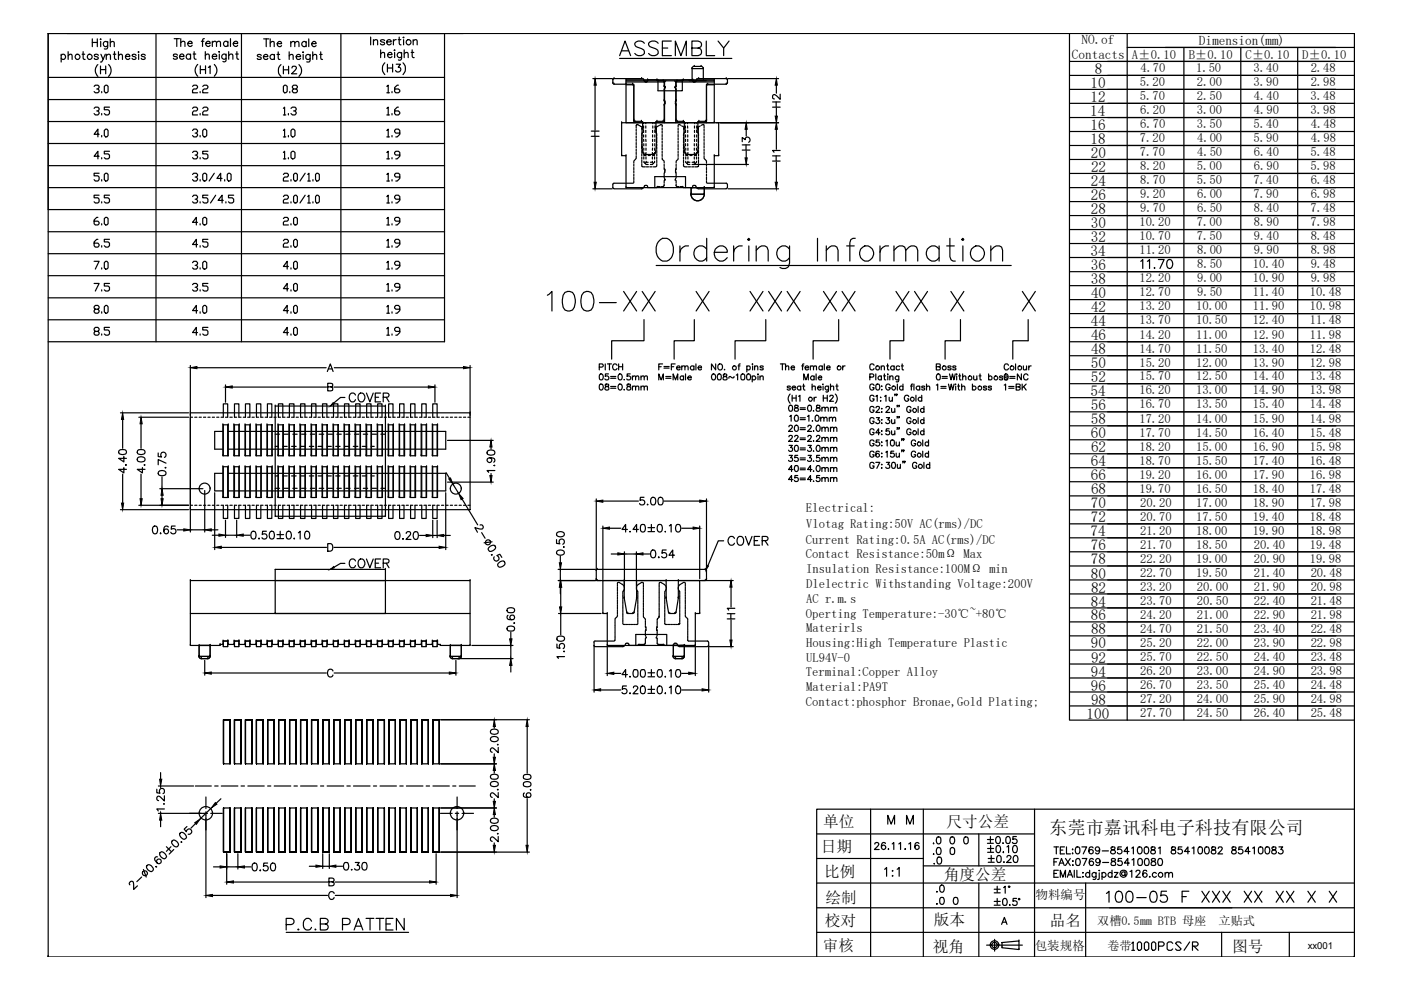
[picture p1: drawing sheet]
<svg xmlns="http://www.w3.org/2000/svg" width="297mm" height="210mm" viewBox="0 0 297 210" stroke-linecap="round" stroke-linejoin="round" font-family="sans-serif">
<defs><g id="words">
<text font-size="10.6" x="138.3" y="58.2">Ordering Information</text>
<g font-size="7.5">
<text x="130.5" y="13.8">ASSEMBLY</text>
<text x="115" y="67">100-XX X XXX XX XX X X</text>
</g>
<text font-size="5.7" x="233.5" y="192.6">100-05 F XXX XX XX X X X</text>
<text font-size="5.3" x="73" y="121.7">COVER</text>
<g font-size="4.9">
<text x="19" y="25.8">3.5</text>
<text x="39.9" y="25.8">2.2</text>
<text x="19" y="34.9">4.5</text>
<text x="39.9" y="30.3">3.0</text>
<text x="39.9" y="34.9">3.5</text>
<text x="19" y="53.6">6.5</text>
<text x="39.9" y="49">4.0</text>
<text x="39.9" y="53.6">4.5</text>
<text x="39.9" y="67.7">4.0</text>
<text x="19" y="72.3">8.5</text>
<text x="39.9" y="72.3">4.5</text>
<text x="73" y="86.4">COVER</text>
<text x="32.1" y="101.6" transform="rotate(-90 32.1 101.6)">4.00</text>
<text x="134.8" y="108.3">5.00</text>
<text x="82.9" y="115.7">0.20</text>
<text x="121" y="118.9" transform="rotate(-90 121 118.9)">0.50</text>
<text x="136.9" y="119.6">0.54</text>
<text x="153.5" y="116.8">COVER</text>
<text x="110.4" y="135.1" transform="rotate(-90 110.4 135.1)">0.60</text>
<text x="106.9" y="160.9" transform="rotate(-90 106.9 160.9)">2.00</text>
<text x="106.9" y="170.4" transform="rotate(-90 106.9 170.4)">2.00</text>
<text x="113.9" y="170.4" transform="rotate(-90 113.9 170.4)">6.00</text>
<text x="106.9" y="179.6" transform="rotate(-90 106.9 179.6)">2.00</text>
<text x="187.3" y="176">M M</text>
<text x="52.6" y="185.9">0.50</text>
<text x="186.6" y="187">1:1</text>
<text x="197.6" y="190.5">.0</text>
<text x="239.2" y="202.8">1000PCS/R</text>
</g>
<g font-size="4.4">
<text x="19" y="20.8">3.0</text>
<text x="39.9" y="20.8">2.2</text>
<text x="59.3" y="20.8">0.8</text>
<text x="81.1" y="20.8">1.6</text>
<text x="166.5" y="24" transform="rotate(-90 166.5 24)">H2</text>
<text x="160.2" y="33.2" transform="rotate(-90 160.2 33.2)">H3</text>
<text x="166.5" y="35.3" transform="rotate(-90 166.5 35.3)">H1</text>
<text x="19" y="39.5">5.0</text>
<text x="81.1" y="39.5">1.9</text>
<text x="19" y="44.1">5.5</text>
<text x="81.1" y="44.1">1.9</text>
<text x="19" y="58.2">7.0</text>
<text x="39.9" y="58.2">3.0</text>
<text x="59.3" y="58.2">4.0</text>
<text x="81.1" y="58.2">1.9</text>
<text x="19" y="62.8">7.5</text>
<text x="39.9" y="62.8">3.5</text>
<text x="59.3" y="62.8">4.0</text>
<text x="81.1" y="62.8">1.9</text>
<text x="27.9" y="101.6" transform="rotate(-90 27.9 101.6)">4.40</text>
<text x="36.3" y="102" transform="rotate(-90 36.3 102)">0.75</text>
<text x="130.9" y="113.9">4.40±0.10</text>
<text x="31.4" y="114.3">0.65</text>
<text x="52.2" y="115.4">0.50±0.10</text>
<text x="157" y="132.3" transform="rotate(-90 157 132.3)">H1</text>
<text x="68.4" y="144.6">C</text>
<text x="130.9" y="148.2">5.20±0.10</text>
<text x="130.9" y="144.6">4.00±0.10</text>
<text x="36" y="173.2" transform="rotate(-90 36 173.2)">1.25</text>
<text x="72" y="185.6">0.30</text>
<text x="196.8" y="182.4">.0 0</text>
<text x="197.2" y="184.5">.0</text>
<text x="211.3" y="197.2">A</text>
</g>
<text font-size="4" x="124.5" y="30">H</text>
<text font-size="3.9" x="222.5" y="176.9">东莞市嘉讯科电子科技有限公司</text>
<g font-size="3.3">
<text x="174.6" y="175.3">单位</text>
<text x="200.7" y="175.3">尺寸公差</text>
<text x="174" y="180.7">日期</text>
<text x="174.8" y="186">比例</text>
<text x="175" y="191.4">绘制</text>
<text x="200.1" y="186.5">角度公差</text>
<text x="174.9" y="196.4">校对</text>
<text x="198" y="196.2">版本</text>
<text x="222.6" y="196.3">品名</text>
<text x="174.5" y="201.7">审核</text>
<text x="197.8" y="201.9">视角</text>
<text x="261.3" y="201.7">图号</text>
</g>
<g font-size="3.2">
<text x="232.1" y="15.7">8</text>
<text x="231.2" y="18.7">10</text>
<text x="231.2" y="21.6">12</text>
<text x="231.2" y="24.6">14</text>
<text x="231.2" y="27.6">16</text>
<text x="231.2" y="30.6">18</text>
<text x="231.3" y="33.5">20</text>
<text x="231.3" y="39.4">24</text>
<text x="231.3" y="36.5">22</text>
<text x="231.3" y="42.4">26</text>
<text x="231.3" y="45.4">28</text>
<text x="231.3" y="48.4">30</text>
<text x="231.3" y="51.3">32</text>
<text x="231.2" y="54.3">34</text>
<text x="231.3" y="57.3">36</text>
<text x="231.3" y="60.3">38</text>
<text x="231.3" y="63.2">40</text>
<text x="231.3" y="69.2">44</text>
<text x="231.3" y="66.2">42</text>
<text x="231.3" y="72.1">46</text>
<text x="231.3" y="75.1">48</text>
<text x="231.3" y="78.1">50</text>
<text x="231.3" y="81.1">52</text>
<text x="231.2" y="84">54</text>
<text x="231.3" y="87">56</text>
<text x="231.3" y="90">58</text>
<text x="231.3" y="92.9">60</text>
<text x="231.3" y="95.9">62</text>
<text x="231.3" y="98.9">64</text>
<text x="231.3" y="101.8">66</text>
<text x="231.3" y="107.8">70</text>
<text x="231.3" y="104.8">68</text>
<text x="231.2" y="113.7">74</text>
<text x="231.3" y="110.8">72</text>
<text x="231.3" y="116.7">76</text>
<text x="231.3" y="119.7">78</text>
<text x="231.3" y="122.7">80</text>
<text x="231.3" y="125.6">82</text>
<text x="231.3" y="128.6">84</text>
<text x="231.3" y="131.6">86</text>
<text x="231.3" y="137.5">90</text>
<text x="231.3" y="134.5">88</text>
<text x="231.3" y="143.5">94</text>
<text x="231.3" y="140.5">92</text>
<text x="231.3" y="146.4">96</text>
<text x="231.3" y="149.4">98</text>
<text x="230.4" y="152.3">100</text>
</g>
<g font-size="2.8">
<text x="229.3" y="9.3">NO.of</text>
<text x="254.2" y="9.6">Dimension(mm)</text>
<text x="227.3" y="12.6">Contacts</text>
</g>
<g font-size="2.7">
<text x="240" y="12.5">A±0.10</text>
<text x="241.8" y="15.3">4.70</text>
<text x="252" y="12.5">B±0.10</text>
<text x="253.6" y="15.3">1.50</text>
<text x="264" y="12.5">C±0.10</text>
<text x="265.8" y="15.3">3.40</text>
<text x="276.1" y="12.5">D±0.10</text>
<text x="277.9" y="15.3">2.48</text>
<text x="241.7" y="18.3">5.20</text>
<text x="241.7" y="21.2">5.70</text>
<text x="253.8" y="18.3">2.00</text>
<text x="253.8" y="21.2">2.50</text>
<text x="265.8" y="18.3">3.90</text>
<text x="265.9" y="21.2">4.40</text>
<text x="277.8" y="21.2">3.48</text>
<text x="277.9" y="18.3">2.98</text>
<text x="241.7" y="24.2">6.20</text>
<text x="241.7" y="27.2">6.70</text>
<text x="253.8" y="24.2">3.00</text>
<text x="253.8" y="27.2">3.50</text>
<text x="265.8" y="27.2">5.40</text>
<text x="265.9" y="24.2">4.90</text>
<text x="277.8" y="24.2">3.98</text>
<text x="277.9" y="27.2">4.48</text>
<text x="241.7" y="30.2">7.20</text>
<text x="241.7" y="33.1">7.70</text>
<text x="253.8" y="30.2">4.00</text>
<text x="253.8" y="33.1">4.50</text>
<text x="265.8" y="30.2">5.90</text>
<text x="265.8" y="33.1">6.40</text>
<text x="277.8" y="33.1">5.48</text>
<text x="277.9" y="30.2">4.98</text>
<text x="241.7" y="36.1">8.20</text>
<text x="241.7" y="39.1">8.70</text>
<text x="253.8" y="36.1">5.00</text>
<text x="253.8" y="39.1">5.50</text>
<text x="265.8" y="39.1">7.40</text>
<text x="265.8" y="36.1">6.90</text>
<text x="277.8" y="36.1">5.98</text>
<text x="277.9" y="39.1">6.48</text>
<text x="241.6" y="48">10.20</text>
<text x="241.7" y="42.1">9.20</text>
<text x="241.7" y="45">9.70</text>
<text x="253.8" y="48">7.00</text>
<text x="253.8" y="42.1">6.00</text>
<text x="253.8" y="45">6.50</text>
<text x="265.8" y="42.1">7.90</text>
<text x="265.8" y="45">8.40</text>
<text x="265.8" y="48">8.90</text>
<text x="277.8" y="45">7.48</text>
<text x="277.8" y="48">7.98</text>
<text x="277.9" y="42.1">6.98</text>
<text x="241.6" y="51">10.70</text>
<text x="241.6" y="53.9">11.20</text>
<text x="253.8" y="51">7.50</text>
<text x="253.8" y="53.9">8.00</text>
<text x="265.8" y="51">9.40</text>
<text x="265.8" y="53.9">9.90</text>
<text x="277.9" y="51">8.48</text>
<text x="277.9" y="53.9">8.98</text>
<text x="241.6" y="59.9">12.20</text>
<text x="253.8" y="56.9">8.50</text>
<text x="253.8" y="59.9">9.00</text>
<text x="265.7" y="56.9">10.40</text>
<text x="265.7" y="59.9">10.90</text>
<text x="277.9" y="56.9">9.48</text>
<text x="277.9" y="59.9">9.98</text>
<text x="241.6" y="62.9">12.70</text>
<text x="241.6" y="65.8">13.20</text>
<text x="253.6" y="65.8">10.00</text>
<text x="253.8" y="62.9">9.50</text>
<text x="265.7" y="62.9">11.40</text>
<text x="265.7" y="65.8">11.90</text>
<text x="277.7" y="62.9">10.48</text>
<text x="277.7" y="65.8">10.98</text>
<text x="241.6" y="68.8">13.70</text>
<text x="241.6" y="71.8">14.20</text>
<text x="253.6" y="68.8">10.50</text>
<text x="253.6" y="71.8">11.00</text>
<text x="265.7" y="68.8">12.40</text>
<text x="265.7" y="71.8">12.90</text>
<text x="277.7" y="68.8">11.48</text>
<text x="277.7" y="71.8">11.98</text>
<text x="241.6" y="74.7">14.70</text>
<text x="241.6" y="77.7">15.20</text>
<text x="253.6" y="74.7">11.50</text>
<text x="253.6" y="77.7">12.00</text>
<text x="265.7" y="74.7">13.40</text>
<text x="265.7" y="77.7">13.90</text>
<text x="277.7" y="74.7">12.48</text>
<text x="277.7" y="77.7">12.98</text>
<text x="241.6" y="80.7">15.70</text>
<text x="241.6" y="83.6">16.20</text>
<text x="253.6" y="80.7">12.50</text>
<text x="253.6" y="83.6">13.00</text>
<text x="265.7" y="80.7">14.40</text>
<text x="265.7" y="83.6">14.90</text>
<text x="277.7" y="80.7">13.48</text>
<text x="277.7" y="83.6">13.98</text>
<text x="241.6" y="86.6">16.70</text>
<text x="241.6" y="89.6">17.20</text>
<text x="253.6" y="86.6">13.50</text>
<text x="253.6" y="89.6">14.00</text>
<text x="265.7" y="86.6">15.40</text>
<text x="265.7" y="89.6">15.90</text>
<text x="277.7" y="86.6">14.48</text>
<text x="277.7" y="89.6">14.98</text>
<text x="241.6" y="92.6">17.70</text>
<text x="241.6" y="95.5">18.20</text>
<text x="253.6" y="92.6">14.50</text>
<text x="253.6" y="95.5">15.00</text>
<text x="265.7" y="92.6">16.40</text>
<text x="265.7" y="95.5">16.90</text>
<text x="277.7" y="92.6">15.48</text>
<text x="277.7" y="95.5">15.98</text>
<text x="241.6" y="98.5">18.70</text>
<text x="241.6" y="101.5">19.20</text>
<text x="253.6" y="98.5">15.50</text>
<text x="253.6" y="101.5">16.00</text>
<text x="265.7" y="98.5">17.40</text>
<text x="265.7" y="101.5">17.90</text>
<text x="277.7" y="98.5">16.48</text>
<text x="277.7" y="101.5">16.98</text>
<text x="241.6" y="104.5">19.70</text>
<text x="241.7" y="107.4">20.20</text>
<text x="253.6" y="104.5">16.50</text>
<text x="253.6" y="107.4">17.00</text>
<text x="265.7" y="104.5">18.40</text>
<text x="265.7" y="107.4">18.90</text>
<text x="277.7" y="104.5">17.48</text>
<text x="277.7" y="107.4">17.98</text>
<text x="170.9" y="108.5">Electrical:</text>
<text x="170.9" y="111.9">Vlotag Rating:50V AC(rms)/DC</text>
<text x="241.7" y="110.4">20.70</text>
<text x="241.7" y="113.4">21.20</text>
<text x="253.6" y="110.4">17.50</text>
<text x="253.6" y="113.4">18.00</text>
<text x="265.7" y="110.4">19.40</text>
<text x="265.7" y="113.4">19.90</text>
<text x="277.7" y="110.4">18.48</text>
<text x="277.7" y="113.4">18.98</text>
<text x="170.9" y="115.3">Current Rating:0.5A AC(rms)/DC</text>
<text x="170.9" y="118.4">Contact Resistance:50mΩ Max</text>
<text x="241.7" y="116.3">21.70</text>
<text x="241.7" y="119.3">22.20</text>
<text x="253.6" y="116.3">18.50</text>
<text x="253.6" y="119.3">19.00</text>
<text x="265.8" y="116.3">20.40</text>
<text x="265.8" y="119.3">20.90</text>
<text x="277.7" y="116.3">19.48</text>
<text x="277.7" y="119.3">19.98</text>
<text x="170.9" y="124.7">Dlelectric Withstanding Voltage:200V</text>
<text x="171" y="121.5">Insulation Resistance:100MΩ min</text>
<text x="241.7" y="122.3">22.70</text>
<text x="241.7" y="125.3">23.20</text>
<text x="253.6" y="122.3">19.50</text>
<text x="253.8" y="125.3">20.00</text>
<text x="265.8" y="122.3">21.40</text>
<text x="265.8" y="125.3">21.90</text>
<text x="277.9" y="122.3">20.48</text>
<text x="277.9" y="125.3">20.98</text>
<text x="170.9" y="131">Operting Temperature:-30℃~+80℃</text>
<text x="170.9" y="127.7">AC r.m.s</text>
<text x="241.7" y="128.2">23.70</text>
<text x="241.7" y="131.2">24.20</text>
<text x="253.8" y="128.2">20.50</text>
<text x="253.8" y="131.2">21.00</text>
<text x="265.8" y="128.2">22.40</text>
<text x="265.8" y="131.2">22.90</text>
<text x="277.9" y="128.2">21.48</text>
<text x="277.9" y="131.2">21.98</text>
<text x="170.9" y="134.1">Materirls</text>
<text x="170.9" y="137.2">Housing:High Temperature Plastic</text>
<text x="241.7" y="134.1">24.70</text>
<text x="241.7" y="137.1">25.20</text>
<text x="253.8" y="134.1">21.50</text>
<text x="253.8" y="137.1">22.00</text>
<text x="265.8" y="137.1">23.90</text>
<text x="265.8" y="134.1">23.40</text>
<text x="277.9" y="134.1">22.48</text>
<text x="277.9" y="137.1">22.98</text>
<text x="170.9" y="143.4">Terminal:Copper Alloy</text>
<text x="170.9" y="140.3">UL94V-0</text>
<text x="241.7" y="140.1">25.70</text>
<text x="241.7" y="143.1">26.20</text>
<text x="253.8" y="140.1">22.50</text>
<text x="253.8" y="143.1">23.00</text>
<text x="265.8" y="143.1">24.90</text>
<text x="265.8" y="140.1">24.40</text>
<text x="277.9" y="140.1">23.48</text>
<text x="277.9" y="143.1">23.98</text>
<text x="170.9" y="149.7">Contact:phosphor Bronae,Gold Plating;</text>
<text x="170.9" y="146.5">Material:PA9T</text>
<text x="241.7" y="146">26.70</text>
<text x="241.7" y="149">27.20</text>
<text x="253.8" y="146">23.50</text>
<text x="253.8" y="149">24.00</text>
<text x="265.8" y="149">25.90</text>
<text x="265.8" y="146">25.40</text>
<text x="277.9" y="146">24.48</text>
<text x="277.9" y="149">24.98</text>
<text x="241.7" y="152">27.70</text>
<text x="253.8" y="152">24.50</text>
<text x="265.8" y="152">26.40</text>
<text x="277.9" y="152">25.48</text>
<text x="219.6" y="190.7">物料编号</text>
<text x="219.4" y="201.4">包装规格</text>
</g>
<g font-size="2.6">
<text x="232.6" y="196.1">双槽0.5mm BTB 母座</text>
<text x="258.4" y="196.1">立贴式</text>
<text x="234.8" y="201.5">卷带</text>
</g>
<text font-size="2" x="277.3" y="201.2">xx001</text>
</g></defs>
<!-- layer: 0 -->
<g fill="none" stroke="#000" stroke-width=".25">
<path d="M10.2 7.1h277v195.8h-277zM10.2 7.1h.1M10.2 16.4h84M13 11.8a.52 .52 0 0 1 .7-.1 .52 .52 0 0 1 0 .7 .52 .52 0 0 1-.7-.1M13 11.5v1.7M14.2 7.1h84M14.4 11.8l.4-.3 .4 .1 .1 1M14.4 11v1.6M17.4 11.5h.6M17.6 11v1.3l.1 .2 .3 .1M19.6 8.2v1.7M19.6 9h1"/>
<path d="M20.6 8.2v1.7M20.8 13.7a1.67 1.67 0 0 0 0 2.5M20.8 11.8a.47 .47 0 0 0-.4-.3 .47 .47 0 0 0-.4 .3l.8 .3v.2a.47 .47 0 0 1-.4 .3 .47 .47 0 0 1-.4-.3M21.3 14v1.6M21.3 14.8h1.1M21.4 8.2v.2zM21.4 8.8v1.1M21.4 11.5l.5 1.1 .4-1.1M21.9 12.6l-.4 .6h-.2M22.4 14v1.6M22.5 11.8l.5-.3 .3 .1 .1 1M22.5 11.5v1.1"/>
<path d="M22.8 8.8l-.1 1.5-.6 .1M22.8 9a.52 .52 0 0 0-.7-.1 .52 .52 0 0 0 0 .8 .52 .52 0 0 0 .7-.1M23 13.7a1.67 1.67 0 0 1 0 2.5M23.4 9.1l.2-.2a.38 .38 0 0 1 .6 .2v.8M23.4 8.2v1.7M24 11.5h.6M24.3 11v1.3l.1 .2 .3 .1M25.1 11.8l.4-.3 .4 .1 .1 1M25.1 11v1.6M26.6 12h.9a.5 .5 0 0 0-.7-.5 .5 .5 0 0 0-.1 .8 .47 .47 0 0 0 .4 .3 .47 .47 0 0 0 .4-.3M28.8 11.8a.47 .47 0 0 0-.4-.3 .47 .47 0 0 0-.4 .3l.8 .3v.2a.47 .47 0 0 1-.4 .3 .47 .47 0 0 1-.4-.3M29.4 11v.1z"/>
<path d="M29.4 11.5v1.1M30.8 11.8a.47 .47 0 0 0-.4-.3 .47 .47 0 0 0-.5 .3l.8 .3 .1 .2a.47 .47 0 0 1-.4 .3 .47 .47 0 0 1-.5-.3M33.1 7.1v65.4M36.9 8.2h1.1M37.5 8.2v1.6M37.6 11.7a.47 .47 0 0 0-.4-.2 .47 .47 0 0 0-.4 .2l.2 .3 .5 .1v.4a.54 .54 0 0 1-.7-.2M38.1 12h.9a.47 .47 0 0 0-.5-.6 .47 .47 0 0 0-.4 .6v.1a.51 .51 0 0 0 .3 .5 .51 .51 0 0 0 .6-.3M38.3 9l.3-.2a.38 .38 0 0 1 .6 .2v.8M38.3 8.2v1.6M39.8 9.2h.9a.52 .52 0 0 0-.5-.4 .52 .52 0 0 0-.5 .5 .52 .52 0 0 0 .5 .5h.2l.3-.2M40.4 11.7a.52 .52 0 0 0-.8-.1 .52 .52 0 0 0 0 .8 .52 .52 0 0 0 .8-.1M40.4 11.5v1.1"/>
<path d="M41 11.5h.5M41.2 11v1.3v.2l.4 .1M41.9 13.7a1.68 1.68 0 0 0 0 2.5M42.5 14.8h1.1M42.5 14v1.6M42.7 8.7h.5M43.3 8.2l-.3 .1-.1 .2v1.3M43.5 11.8l.4-.3h.4l.1 1.1M43.5 11v1.6M43.6 14v1.6M43.6 9.2h.9a.52 .52 0 0 0-.5-.4 .52 .52 0 0 0-.5 .6 .52 .52 0 0 0 .5 .4l.5-.2M44.2 14.3l.3-.3v1.6"/>
<path d="M45 9l.3-.2a.38 .38 0 0 1 .6 .2v.8M45 12h.9a.48 .48 0 0 0-.5-.6 .48 .48 0 0 0-.4 .7 .51 .51 0 0 0 .4 .5 .51 .51 0 0 0 .5-.3M45 8.7v1.1M45.4 13.7a1.68 1.68 0 0 1 0 2.5M45.9 9l.2-.2a.38 .38 0 0 1 .7 .2v.8M46.4 11h.1zM46.5 11.5v1.1M47.9 11.5v1.2a.4 .4 0 0 1-.2 .4 .4 .4 0 0 1-.4-.1M47.9 11.7a.52 .52 0 0 0-.7-.1 .52 .52 0 0 0 0 .8 .52 .52 0 0 0 .7-.1M48.3 9a.52 .52 0 0 0-.7-.1 .52 .52 0 0 0 0 .8 .52 .52 0 0 0 .7-.1M48.3 8.7v1.1M48.5 11.8l.4-.3h.4l.1 1.1"/>
<path d="M48.5 11v1.6M48.9 8.2v1.6M49.5 9.2h.9a.52 .52 0 0 0-.6-.4 .52 .52 0 0 0-.4 .6 .52 .52 0 0 0 .5 .4l.5-.2M50 11.5h.5M50.2 11v1.3l.1 .2 .3 .1M51.2 7.1v65.4M55.4 11.8a.51 .51 0 0 0-.9 0l.9 .5-.1 .3h-.2h-.5l-.1-.2M55.9 12h.9a.47 .47 0 0 0-.5-.5 .47 .47 0 0 0-.4 .5v.1a.51 .51 0 0 0 .3 .5 .51 .51 0 0 0 .6-.2M55.9 8.2h1.1M56.4 8.2v1.7M57.3 9.1l.4-.3 .4 .1v1M57.3 8.2v1.7"/>
<path d="M58.2 11.8a.52 .52 0 0 0-.8-.1 .52 .52 0 0 0 0 .8 .52 .52 0 0 0 .8-.1M58.2 11.5v1.1M58.7 11.5h.6M58.8 9.3h.9a.52 .52 0 0 0-.8-.4 .52 .52 0 0 0 .1 .9l.4 .1 .3-.2M59 11v1.3l.1 .3h.3M59.6 13.7a1.68 1.68 0 0 0 0 2.5M60.1 14v1.6M60.1 14.8h1.1M61.2 14v1.6M61.3 11.8l.4-.3 .4 .1 .1 1M61.3 11v1.6M61.7 9.1l.3-.3 .5 .1v1"/>
<path d="M61.7 8.8v1.1M61.9 14.4l.1-.3 .2-.1 .5 .1 .1 .2-.2 .6-.8 .7h1.1M62.5 9.1l.4-.3 .4 .1 .1 1M62.8 12h.9a.47 .47 0 0 0-.4-.5 .47 .47 0 0 0-.5 .5v.1a.51 .51 0 0 0 .4 .5 .51 .51 0 0 0 .5-.2M63.4 13.7a1.68 1.68 0 0 1 0 2.5M64.3 11v.2zM64.3 11.5v1.1M64.9 9a.52 .52 0 0 0-.8 0 .52 .52 0 0 0 0 .7 .52 .52 0 0 0 .8 0M64.9 8.8v1.1M65.5 8.2v1.7M65.8 11.5l-.1 1.5-.7 .1M65.8 11.8a.52 .52 0 0 0-.8-.1 .52 .52 0 0 0 0 .8 .52 .52 0 0 0 .8-.1"/>
<path d="M66.1 9.3h.9a.52 .52 0 0 0-.8-.4 .52 .52 0 0 0 .2 .9l.3 .1 .3-.2M66.3 11.8l.2-.2a.38 .38 0 0 1 .7 .2v.8M66.3 11v1.6M67.8 11.5h.5M68 11v1.3l.1 .3h.3M72.3 7.1v65.4M78.6 7.9v1.6M79.2 8.7l.2-.2a.38 .38 0 0 1 .7 .2v.8M79.2 8.4v1.1M80.7 11.5l.4-.4 .4 .1v1M80.7 10.6v1.6M81.5 8.6l-.3-.2-.5 .2v.2l.8 .2v.3a.51 .51 0 0 1-.8 0"/>
<path d="M81.6 13.3a1.77 1.77 0 0 0 0 2.5M82 8.9h.9a.51 .51 0 0 0-.7-.5 .51 .51 0 0 0-.1 .9 .51 .51 0 0 0 .8 0M82.1 13.6v1.7M82.1 14.4h1.1M82.2 11.6h.9a.52 .52 0 0 0-.8-.4 .52 .52 0 0 0 .1 .9l.4 .1 .3-.2M83.2 13.6v1.7M83.4 8.4v1.1M83.7 10.6v.1zM83.7 11.1v1.1M84 8.4a.5 .5 0 0 0-.6 .5M84 13.6h.9l-.5 .7a.54 .54 0 0 1 .5 .5 .54 .54 0 0 1-.4 .5 .54 .54 0 0 1-.6-.4M84.4 8.4h.6"/>
<path d="M84.6 7.9v1.3l.1 .2 .3 .1M85.1 11.1v1.5l-.2 .2-.4-.1M85.1 11.4a.52 .52 0 0 0-.7-.1 .52 .52 0 0 0 0 .8 .52 .52 0 0 0 .7-.1M85.4 13.3a1.77 1.77 0 0 1 0 2.5M85.6 7.9v.1zM85.6 8.4v1.1M85.7 11.5l.4-.4 .4 .1v1M85.7 10.6v1.6M87.2 11.1h.5M87.4 10.6v1.3l.1 .2 .3 .1M87.6 8.7l.4-.3 .4 .1v1M87.6 8.4v1.1"/>
<path d="M125.7 16.7h4.1M126.2 18.1v9.5M129.9 16.9h.1M129.9 17.6h.1M129.9 16.9v.7M129.9 17.6l.3 .2M130.2 16.7l-.3 .2M130.2 17.9h3.9M130.2 16.7h.1M130.2 17.9h.1M130.2 16.7h5.8M131.4 12.4h23.8"/>
<path d="M132.7 18h1.4l.2 .2M132.7 16.9h18.7v9.1h-18.7zM132.7 16.9h.1M132.7 17.9h.1M132.7 17.1h18.7M132.7 17.4h8.2M134.1 17.8l.2 .2M134.1 17.9h.1M134.4 18.1h.1M134.4 18.1v7.9M136 16.6l.4 .3M136 16.7h.1"/>
<path d="M136.5 16.9h.1M136.5 16.9l.2 .4M136.6 17.2l.2 .1M136.7 17.3h.1M136.8 17.4h.1M137.1 17.4h.1M137.3 17.1l-.2 .2M137.3 16.9h.1M137.3 17.1h.1M139.2 16.9l.3 .2M139.3 16.9h-2v.2M139.3 16.9h.1"/>
<path d="M139.5 16.9v2.3h5.2v-2.3M139.5 17.1h.1M140.6 17.1l.2 .3M140.6 17.1h.1M140.8 18.3l.2 .2M140.8 19h.1M140.8 18.3h.1M140.8 17.4h.1M140.8 17.4v.9M140.9 17.4v8.6M141.1 18.5l-.3 .5v2.3M141.1 18.5h.1"/>
<path d="M141.2 17.1l-.3 .3M143 17.1l.3 .3M143.1 18.5l.3 .5v2.3M143.1 18.5h.1M143.3 17.4h8.1M143.3 17.4v8.6M143.3 18.3l-.2 .2M143.4 19h.1M143.4 18.3h.1M143.4 17.4h.1M143.4 17.4v.9M143.5 17.1l-.2 .3"/>
<path d="M143.6 17.1h.1M144.7 17.1h.1M144.9 16.9h2v.2M144.9 16.9h.1M144.9 16.9l-.3 .2M146.7 14.5v2.4M146.8 17.1l.3 .2M146.9 16.9h.1M146.9 17.1h.1M147.1 17.4h.1M147.3 17.4h.1M147.5 17.3h.1"/>
<path d="M147.5 17.2l-.2 .1M147.7 16.9h.1M147.7 16.9l-.2 .4M148.1 16.6l-.4 .3M148.1 16.7h.1M148.1 16.7h5.9M149.1 14.5v2.4M149.8 18.1h.1M149.8 18.1v7.9M150 18l-.2 .2M150 17.8l-.2 .2M150 17.9h.1"/>
<path d="M150 18h1.4M150 17.9h4M151.4 16.9h.1M154 16.7l.2 .2M154 16.7h.1M154 17.9h.1M154.2 17.6l-.2 .2M154.2 16.9h.1M154.2 17.6h.1M154.2 16.9v.7M154.4 16.7h10.7M226.8 7.1v145.6h60.4"/>
<path d="M226.8 13h60.4M226.8 16h60.4M226.8 19h60.4M239 10.1h48.2M239 7.1v145.6M251 10.1v142.6M263.1 10.1v142.6M275.1 10.1v142.6M287.2 7.1h.1M10.2 39.8h84M10.2 21.1h84M10.2 25.8h84"/>
<path d="M10.2 30.4h84M10.2 35.1h84M21 28.5h-1l.8-1.1v1.6M21.6 28.7v.3M22.1 27.7l.3-.3h.3l.2 .3v1l-.2 .3h-.3l-.3-.3zM40.8 37l.3-.3h.5l.3 .3v.3l-.3 .2h-.2M41.6 37.5l.3 .3v.3l-.3 .3h-.5l-.3-.3M42.4 38.1v.3M43 37l.3-.3h.2l.3 .3v1.1l-.3 .3h-.2l-.3-.3zM45.4 36.7l-1.1 1.7M47.1 37.8h-1.1l.8-1.1v1.7M47.6 38.1v.3"/>
<path d="M48.2 37l.2-.3h.3l.3 .3v1.1l-.3 .3h-.3l-.2-.3zM60.1 27.7l.2-.3v1.6M60.1 32.3l.2-.2v1.6M60.1 37l.2-.3h.6l.2 .3v.3l-.2 .2h-.6l-.2 .3v.6h1M60.1 23l.2-.3v1.7M60.1 29h.5M60.1 33.7h.5M60.1 24.4h.5M61.1 24.1v.3M61.1 28.7v.3M61.1 33.4v.3M61.7 27.7l.3-.3h.2l.3 .3v1l-.3 .3h-.2l-.3-.3z"/>
<path d="M61.7 32.3l.3-.2h.2l.3 .2v1.1l-.3 .3h-.2l-.3-.3zM61.7 23l.3-.3h.5l.3 .3v.3l-.3 .2h-.3M61.7 38.1v.3M62.2 37l.3-.3h.3l.2 .3v1.1l-.2 .3h-.3l-.3-.3zM62.5 23.5l.3 .3v.3l-.3 .3h-.5l-.3-.3M64.7 36.7l-1.1 1.7M65.2 37l.3-.3v1.7M65.2 38.4h.6M66.4 38.1v.3M66.9 37l.3-.3h.2l.3 .3v1.1l-.3 .3h-.2l-.3-.3zM82 27.7l.3-.3v1.6M82 32.3l.3-.2v1.6"/>
<path d="M82 23l.3-.3v1.7M82 29h.6M82 33.7h.6M82 24.4h.6M83.1 24.1v.3M83.1 28.7v.3M83.1 33.4v.3M84.5 22.7h-.3l-.5 .6v.8l.2 .3h.6l.3-.3v-.3l-.3-.3h-.8M84.8 28.2h-.9l-.2-.3v-.2l.2-.3h.6l.3 .3v.8l-.6 .5h-.3M84.8 32.9h-.9l-.2-.3v-.3l.2-.2h.6l.3 .2v.8l-.6 .6h-.3M126.2 29.1v9.5M129.9 39.1v.7l.3 .2"/>
<path d="M131.8 26h20.6v7h-1v6.8h-18.7v-6.8h-.9zM131.8 26h.1M131.8 33h.1M132.7 33h.1M132.7 39.8h.1M134.3 25.5l.3 .2M134.4 38.3l-.1 .5h-4.1l-.3 .3M134.4 25.5h.1M134.4 34.8v.4M134.4 35.5v.5M134.4 36.2v.4M134.4 36.9v.5"/>
<path d="M134.4 37.6v.5M134.6 25.7h.1M134.6 25.7h1.4M134.9 33v.6l-.5 .5v.5M134.9 27.4v.4M134.9 28.1v.5M134.9 28.8v.5M134.9 29.5v.5M134.9 30.2v.5M134.9 30.9v.5M134.9 31.6v.5M134.9 32.3v.5"/>
<path d="M135 26.4l-.1 .8M135.1 26.4l.3 .1M135.5 26.6l.2 .1M135.8 26.7l.3 .3M136 25.7l.2 .3M136 25.7h.1M136.1 34.7l.1 .6 .6 .1M136.1 29.1v.5M136.1 29.8v.5M136.1 30.5v.5M136.1 31.2v.5M136.1 31.9v.5"/>
<path d="M136.1 32.6v.4M136.1 33.3v.5M136.1 34v.5M136.1 31.2h.1M136.1 27.4h.1M136.1 31.3h.1M136.1 27.4v3.8M136.1 31.3l.2 1.1M136.1 27.3v.1M136.2 27.3h.1M136.2 27.1l.1 .2M136.2 27h.1"/>
<path d="M136.2 27v.3M136.2 26.9v.1M136.2 26v1M136.2 26h.1M136.3 28.1l-.2 .2v.6M136.3 32.3l.5 .5M136.3 32.4h.1M136.4 27.7l-.1 .3M136.4 27.4v.2M136.4 39.8l-.4 .2h-5.8M136.5 26v.2M136.5 26.7v.5"/>
<path d="M136.5 27.6v.5M136.5 28.6v.5M136.5 29.5v.5M136.5 30.5v.4M136.5 31.4v.5M136.5 32.3v.5M136.5 33.3v.4M136.5 33h.5M136.5 34.2v.2l.5 .5h.4M136.7 39.4l-.2 .4M136.8 32.8h.1M136.8 32.8h1.7"/>
<path d="M136.8 39.3l-.2 .1M136.8 39.3l.4 .1 .1 .4h2M136.9 26v.2M136.9 26.7v.5M136.9 27.6v.5M136.9 28.6v.5M136.9 29.5l.1 .5M137 30.5v.4M137 31.4v.5M137 32.3v.5M137 33.3v.4M137 34.4l-.2 .3"/>
<path d="M137 34.2v.2M137 34.4h.4M137 35.4h.5M137.4 33h.5M137.8 35.4h.4M137.9 34.4h.4M138.3 32.3v.5M138.3 33.3v.4M138.3 34.2v.2M138.3 34.4l.2 .3M138.4 27.6v.5M138.4 28.6v.5"/>
<path d="M138.4 29.5v.5M138.4 30.5v.4M138.4 31.4l-.1 .5M138.4 33h.4M138.4 26v.2M138.4 26.7v.5M138.5 32.8h.1M138.8 34.2v.2l-.5 .5h-.4M138.8 32.3v.5M138.8 33.3v.4M138.8 39.8v-2.3h6.5v2.3M138.8 28.6v.5"/>
<path d="M138.8 29.5v.5M138.8 30.5v.4M138.8 31.4v.5M138.9 27.6l-.1 .5M138.9 26v.2M138.9 26.7v.5M138.9 27.7l.1 .3M139 27.4l-.1 .2M139 32.4h.1M139 32.3l-.5 .5M139 26.9v.1M139 28.1l.2 .3v.5"/>
<path d="M139.1 27.1l-.1 .2M139.1 26h.1M139.1 27h.1M139.1 26v1M139.1 27l.1 .3M139.2 27.3v.1M139.2 31.2h.1M139.2 31.3h.1M139.2 27.4h.1M139.2 31.3l-.2 1.1M139.2 27.4v3.8M139.2 34.7l-.1 .6-.6 .1"/>
<path d="M139.2 29.1v.5M139.2 29.8v.5M139.2 30.5v.5M139.2 31.2v.5M139.2 31.9v.5M139.2 32.6v.4M139.2 33.3v.5M139.2 34v.5M139.3 25.7l-.3 .3M139.3 25.7h.1M139.3 25.7h1.3M139.5 39.5l-.3 .3"/>
<path d="M139.5 26.7l-.3 .3M139.5 39.6h.5M139.8 26.6l-.2 .1M140.2 26.4l-.3 .1M140.2 39.6h.5M140.3 26.4l.1 .5M140.4 33.4v.4l.4 .4v.4M140.4 27.1v.5M140.4 27.8v.5M140.4 28.5v.5M140.4 29.2v.5M140.4 29.9v.5"/>
<path d="M140.4 30.6v.5M140.4 31.3v.5M140.4 32v.5M140.4 32.7v.5M140.6 25.7h.1M140.8 39.3l-.2 .2M140.8 25.5l-.2 .2M140.8 21.3l.1 .2M140.8 35.5l.1 .5M140.8 37.5l.3 .7-.3 .1v.5M140.8 25.5h.1M140.8 22.3h.1"/>
<path d="M140.8 21.3h.1M140.8 22.3v3.2M140.8 34.8v.5M140.8 37.1v.2M140.8 39v.3M140.9 21.5v.1M140.9 22.1l-.1 .2M140.9 36h.1M140.9 36v.6M140.9 36.6h.1M140.9 36.6l-.1 .4M140.9 22.1h.1"/>
<path d="M140.9 21.5h.1M140.9 21.9v.2M141 36.1h.1M141 22h.1M141 21.7h.1M141 21.7v.3M143.2 21.9l.1 .2M143.2 22h.1M143.2 21.7h.1M143.2 21.7v.3M143.2 22.1l.1 .2M143.3 21.5l-.1 .1"/>
<path d="M143.3 36h.1M143.3 36v.6M143.3 36.6h.1M143.3 36.6l.1 .4M143.3 21.5h.1M143.3 22.1h.1M143.3 39.3l.2 .2M143.3 25.5l.2 .2M143.3 21.3l-.1 .2M143.4 35.5l-.1 .5M143.4 37.5l-.3 .7 .3 .1v.5M143.4 25.5h.1"/>
<path d="M143.4 22.3h.1M143.4 21.3h.1M143.4 22.3v3.2M143.4 34.8v.5M143.4 37.1v.2M143.4 39v.3M143.5 39.6h.4M143.6 25.7h.1M143.6 25.7h1.3M143.8 33.4l-.1 .4-.3 .4v.4M143.8 27.1v.5M143.8 27.8v.5"/>
<path d="M143.8 28.5v.5M143.8 29.2v.5M143.8 29.9v.5M143.8 30.6v.5M143.8 31.3v.5M143.8 32v.5M143.8 32.7v.5M144.2 39.6l.4-.1 .3 .3h2v-.2M144.4 26.6l-.5-.2-.1 .5M144.5 26.7l.5 .3M144.9 25.7l.2 .3M144.9 25.7h.1"/>
<path d="M144.9 34.7l.1 .6 .7 .1M144.9 29.1v.5M144.9 29.8v.5M144.9 30.5v.5M144.9 31.2v.5M144.9 31.9v.5M144.9 32.6v.4M144.9 33.3v.5M144.9 34v.5M145 31.3h.1M145 31.2h.1M145 27.4h.1"/>
<path d="M145 27.4v3.8M145 31.3l.2 1.1M145 27.3v.1M145.1 26.9v.1M145.1 27.1l.1 .2M145.1 27h.1M145.1 26h.1M145.1 26v1M145.1 27l-.1 .3M145.1 28.1l-.2 .3v.5M145.2 32.3l.5 .5M145.2 27.4l.1 .2"/>
<path d="M145.2 32.4h.1M145.3 27.7l-.1 .3M145.3 26.7v.5M145.3 26v.2M145.3 27.6v.5M145.3 28.6v.5M145.3 29.5v.5M145.3 30.5v.4M145.4 33h.4M145.4 34.2v.2l.5 .5h.4M145.4 31.4v.5M145.4 32.3v.5"/>
<path d="M145.4 33.3v.4M145.7 32.8h.1M145.7 32.8h1.7M145.8 26.7v.5M145.8 26v.2M145.8 27.6v.5M145.8 28.6v.5M145.8 29.5v.5M145.8 30.5v.4M145.9 34.4h.4M145.9 31.4v.5M145.9 32.3v.5"/>
<path d="M145.9 33.3v.4M145.9 34.2v.2M145.9 34.4l-.3 .3M145.9 35.4h.5M146.3 33h.4M146.5 39.8h2.8v1.4M146.5 39.8h2.8v1.4h-2.8zM146.5 39.8v1.4M146.7 35.4h.4M146.7 34.4h.5M146.7 34.9h12M147.1 39.3l-.3 .2"/>
<path d="M147.1 39.3h.2M147.2 34.4l.2 .3M147.2 33h.5M147.2 30.5v.4M147.2 31.4v.5M147.2 32.3v.5M147.2 33.3v.4M147.2 34.2v.2M147.2 26.7v.5M147.2 27.6v.5M147.2 28.6v.5M147.2 29.5v.5"/>
<path d="M147.3 26v.2M147.3 39.3l.4 .5M147.4 32.8h.1M147.7 30.5v.4M147.7 31.4v.5M147.7 32.3v.5M147.7 33.3v.4M147.7 34.2v.2l-.5 .5M147.7 39.8l.4 .2M147.7 26.7v.5M147.7 27.6v.5M147.7 28.6v.5"/>
<path d="M147.7 29.5v.5M147.8 26v.2M147.8 27.7v.3M147.8 32.3l-.4 .5M147.8 27.4v.2M147.8 32.4h.1M147.9 28.1l.2 .2v.6M147.9 26.9v.1M148 27.1l-.2 .2M148 26h.1M148 27h.1M148 27l.1 .3"/>
<path d="M148 26v1M148 27.3v.1M148 31.2h.1M148.1 27.3h.1M148.1 31.2h.1M148.1 31.3h.1M148.1 31.3l-.3 1.1M148.1 27.4v3.8M148.1 34.7l-.1 .6-.7 .1M148.1 29.1v.5M148.1 29.8v.5M148.1 30.5v.5"/>
<path d="M148.1 31.2v.5M148.1 31.9v.5M148.1 32.6v.4M148.1 33.3v.5M148.1 34v.5M148.2 25.7l-.3 .3M148.2 25.7h.1M148.2 25.7h1.4M148.5 26.7l-.4 .3M148.7 26.6l.5-.2 .1 .8M149.3 33v.6l.4 .5 .1 .5M149.3 27.4v.4"/>
<path d="M149.3 28.1v.5M149.3 28.8v.5M149.3 29.5v.5M149.3 30.2v.5M149.3 30.9v.5M149.3 31.6v.5M149.3 32.3v.5M149.3 39.8h.1M149.6 25.7h.1M149.8 25.5l-.2 .2M149.8 38.3l.1 .5h4.1l.2 .3M149.8 25.5h.1"/>
<path d="M149.8 34.8v.4M149.8 35.5v.5M149.8 36.2v.4M149.8 36.9v.5M149.8 37.6v.5M151.4 39.8h.1M151.4 33h.1M151.4 26h.1M151.8 26h13.3M152.4 33h.1M154.2 39.8l-.2 .2M154.2 39.1v.7"/>
<path d="M164.6 27.4v4.3M164.6 34.4v4.2M226.8 21.9h60.4M226.8 24.9h60.4M226.8 27.9h60.4M226.8 30.8h60.4M226.8 33.8h60.4M226.8 36.8h60.4M226.8 39.8h60.4M10.2 49.1h84M10.2 53.8h84M10.2 58.4h84"/>
<path d="M20.8 46.1h-.3l-.5 .5v.8l.2 .3h.6l.2-.3v-.3l-.2-.2h-.8M21.6 47.4v.3M22.1 46.3l.3-.2h.3l.2 .2v1.1l-.2 .3h-.3l-.3-.3zM40.8 41.7l.3-.3h.5l.3 .3v.2l-.3 .3h-.2M41.6 42.2l.3 .3v.3l-.3 .2h-.5l-.3-.2M42.4 42.8v.2M44.1 41.4h-1.1v.5h.8l.3 .3v.6l-.3 .2h-.5l-.3-.2M45.7 41.4l-1.1 1.6M47.3 42.5h-1.1l.9-1.1v1.6M47.9 42.8v.2M49.5 41.4h-1.1v.5h.8l.3 .3v.6l-.3 .2h-.5l-.3-.2M60.1 41.7l.2-.3h.6l.2 .3v.2l-.2 .3h-.6l-.2 .3v.5h1"/>
<path d="M60.1 46.3l.2-.2h.6l.2 .2v.3l-.2 .3h-.6l-.2 .2v.6h1M60.1 51l.2-.3h.6l.2 .3v.3l-.2 .2h-.6l-.2 .3v.6h1M61.7 42.8v.2M61.7 47.4v.3M61.7 52.1v.3M62.2 46.3l.3-.2h.3l.2 .2v1.1l-.2 .3h-.3l-.3-.3zM62.5 41.4h.3l.2 .3v1.1l-.2 .2h-.3l-.3-.2v-1.1zM62.5 50.7h.3l.2 .3v1.1l-.2 .3h-.3l-.3-.3v-1.1zM64.7 41.4l-1.1 1.6M65.2 41.7l.3-.3v1.6M65.2 43h.6M66.4 42.8v.2"/>
<path d="M67.2 41.4h.2l.3 .3v1.1l-.3 .2h-.2l-.3-.2v-1.1zM82 46.3l.3-.2v1.6M82 51l.3-.3v1.7M82 47.7h.6M82 52.4h.6M83.1 47.4v.3M83.1 52.1v.3M84.8 46.9h-.9l-.2-.3v-.3l.2-.2h.6l.3 .2v.8l-.6 .6h-.3M84.8 51.5h-.9l-.2-.2v-.3l.2-.3h.6l.3 .3v.8l-.6 .6h-.3M94.2 44.4h-84v-37.3h84v65.4h-84M125.7 40h4.1M139.1 56.3h75.3"/>
<path d="M146.5 41.2a1.42 1.42 0 0 0 1.4 1.4 1.42 1.42 0 0 0 1.4-1.4M146.5 41.2h.1M146.5 41.2h2.8M148.1 40h5.9M149.3 41.2h.1M154.4 40h10.7M226.8 42.7h60.4M226.8 45.7h60.4M226.8 48.7h60.4M226.8 51.6h60.4M226.8 54.6h60.4M226.8 57.6h60.4"/>
<path d="M241.9 55.4l.4-.4v1.9M243.3 55.4l.4-.4v1.9M244.8 56.7v.2l.1-.1M245.6 55h1.2l-.9 1.9M247.6 55.1a.55 .55 0 0 1 .9 .3 .97 .97 0 0 1-.6 1.5 1.19 1.19 0 0 1-.3-1.8zM10.2 63.1h84M10.2 67.8h84M20.2 65.6l-.2-.3v-.2l.2-.3h.6l.2 .3v.2l-.2 .3h-.6l-.2 .3v.2l.2 .3h.6l.2-.3v-.2l-.2-.3M21.6 66.1v.3M22.1 65.1l.3-.3h.3l.2 .3v1l-.2 .3h-.3l-.3-.3zM40.4 77.5v10.6M41.8 78h27.3"/>
<path d="M61.1 65.9h-1l.8-1.1v1.6M61.1 70.5h-1l.8-1.1v1.7M61.7 66.1v.3M61.7 70.8v.3M62.5 64.8h.3l.2 .3v1l-.2 .3h-.3l-.3-.3v-1zM62.5 69.4h.3l.2 .3v1.1l-.2 .3h-.3l-.3-.3v-1.1zM69.4 78.8l.6-1.6 .6 1.6M69.6 78.2h.8M70.9 78h27.4M82 65.1l.3-.3v1.6M82 69.7l.3-.3v1.7M82 66.4h.6"/>
<path d="M82 71.1h.6M83.1 66.1v.3M83.1 70.8v.3M84.8 65.6h-.9l-.2-.3v-.2l.2-.3h.6l.3 .3v.8l-.6 .5h-.3M84.8 70.3h-.9l-.2-.3v-.3l.2-.3h.6l.3 .3v.8l-.6 .6h-.3M99.7 77.5v10.6M127.1 77.8h.7l.1-.2-.1-.4h-.7v1.2M127.2 79.4a.37 .37 0 0 1 .6 .1v.8l-.1 .2h-.5l-.1-.5zM128.3 77.2v1.2M128.8 77.2h.8M129 79.3h-.6l-.1 .5a.45 .45 0 0 1 .7 .1 .45 .45 0 0 1-.1 .6 .45 .45 0 0 1-.7-.2M129.2 77.2v1.2"/>
<path d="M129.5 79.8h1.1M130.8 77.5a.48 .48 0 0 0-.5-.3 .48 .48 0 0 0-.4 .4v.4a.48 .48 0 0 0 .4 .4 .48 .48 0 0 0 .5-.3M131.2 77.8h.8M131.2 77.2v1.2M131.2 79.4a.37 .37 0 0 1 .6 .1l.1 .5-.2 .5a.62 .62 0 0 1-.7-.4 .62 .62 0 0 1 .2-.7zM132 77.2v1.2M133.6 79.3h-.6l-.1 .5a.46 .46 0 0 1 .7 0 .46 .46 0 0 1 0 .7 .46 .46 0 0 1-.7-.2M134.1 80l.3-.3 .3 .1 .1 .7M134.1 79.7v.8M134.8 80l.5-.3 .1 .3v.5M135.9 80l.3-.3 .3 .1 .1 .7M135.9 79.7v.8"/>
<path d="M136.5 67.8v4.4h-6.8v3.9M136.6 80l.3-.3 .3 .1 .1 .7M139.7 77.8h.5M140.5 77.2h-.8v1.2M140.8 77.7h1.1M140.8 78h1.1M141.2 79.8h1.1M142.3 77.8h.5M143.1 77.2h-.8v1.2M143.4 78h.8l-.1-.4a.43 .43 0 0 0-.6 .2 .43 .43 0 0 0 .1 .5 .43 .43 0 0 0 .6 0M144.5 77.8l.2-.2h.5v.8M144.5 77.6v.8"/>
<path d="M144.9 79.9a.4 .4 0 0 0-.6-.1 .4 .4 0 0 0 0 .6 .4 .4 0 0 0 .6 0M144.9 79.7v.8M145.2 77.8l.2-.2h.4l.1 .8M145.3 79.3v1.2M147.1 77.8a.42 .42 0 0 0-.6-.1 .42 .42 0 0 0 0 .6 .42 .42 0 0 0 .6 0M147.1 77.6v.8M147.2 67.8v4.4h-4.3v3.9M147.5 77.2v1.2M148 78h.7l-.1-.4a.41 .41 0 0 0-.5 .2 .41 .41 0 0 0 .1 .5 .41 .41 0 0 0 .5 0M151.1 79.4a.37 .37 0 0 1 .6 .1v.5l-.2 .5a.62 .62 0 0 1-.7-.4 .62 .62 0 0 1 .3-.7zM151.7 77.2v1.2l-.9-1.2v1.2M152.2 79.4a.4 .4 0 0 1 .7 .1l-.1 1a.64 .64 0 0 1-.8-.4 .64 .64 0 0 1 .2-.7z"/>
<path d="M153.4 79.4v.3l.7 .4a.45 .45 0 0 1-.3 .5 .45 .45 0 0 1-.5-.3v-.3l.7-.3 .1-.2a.44 .44 0 0 0-.7-.1zM153.6 78.3l.1 .1M155.6 79.8l-.2 .3-.7-.3-.2 .4M156.1 79.5l.3-.2v1.2M156.5 77.6h.4M156.9 77.2h-.2l-.1 1.2M157.2 79.4a.4 .4 0 0 1 .7 .1v.8l-.2 .2h-.5l-.1-.5zM158.3 77.8a.41 .41 0 0 1 .6-.1 .41 .41 0 0 1 0 .6 .41 .41 0 0 1-.6 0M158.3 77.6v1.3M158.5 79.4l.1-.1a.68 .68 0 0 1 .6 .6 .68 .68 0 0 1-.4 .6l-.5-.2v-.5zM159.5 77.2h.1zM159.5 79.9a.42 .42 0 0 1 .6-.1 .42 .42 0 0 1 0 .7 .42 .42 0 0 1-.6-.1"/>
<path d="M159.5 79.7v1.3M159.6 77.6v.8M160 77.8l.2-.2h.4l.1 .8M160 77.6v.8M160.7 79.3v.1zM160.7 79.7v.8M161.1 80l.3-.3 .4 .1v.7M161.1 79.7v.8M161.8 77.8l-.2-.2-.5 .2 .7 .2v.4h-.4l-.3-.1M162.4 67.8v4.4h-6.6v3.9M165.5 77.2h.8M165.9 77.2v1.2"/>
<path d="M166.6 77.8l.2-.2h.4v.8M166.6 77.2v1.2M167.7 78h.8v-.2a.4 .4 0 0 0-.6-.1 .4 .4 0 0 0 0 .6 .4 .4 0 0 0 .6 0M170 77.6h.4M170.4 77.2h-.2v1.2M170.7 78h.7v-.2a.4 .4 0 0 0-.6-.1 .4 .4 0 0 0 0 .6 .4 .4 0 0 0 .6 0M171.8 77.8l.2-.2h.4l.1 .8M171.8 77.6v.8M172.5 77.8l.1-.2h.5v.8M172.6 79.9a.42 .42 0 0 0-.6-.1 .42 .42 0 0 0 0 .7 .42 .42 0 0 0 .6-.1M172.6 79.7v.8M173 79.3v1.2"/>
<path d="M174.3 77.8a.41 .41 0 0 0-.5-.1 .41 .41 0 0 0 0 .6 .41 .41 0 0 0 .5 0M174.3 77.6v.8M174.8 77.2v1.2M175.3 78h.7v-.2a.4 .4 0 0 0-.6-.1 .4 .4 0 0 0 0 .6 .4 .4 0 0 0 .6 0M177.8 67.8v4.4h-5.4v3.9M178.7 77.6v.8M179.2 77.6h-.3l-.2 .4M184.4 80l.7-.1 .2-.4-.3-.2h-.6v1.2M185.3 77.5a.46 .46 0 0 0-.5-.3 .46 .46 0 0 0-.4 .4v.4a.46 .46 0 0 0 .4 .4 .46 .46 0 0 0 .5-.3M185.7 79.3v1.2M186.8 77.8l.2-.2h.4l.1 .8M186.8 77.6v.8"/>
<path d="M186.9 79.9a.4 .4 0 0 0-.6-.1 .4 .4 0 0 0 0 .6 .4 .4 0 0 0 .6 0M186.9 79.7v.8M187.3 79.7h.5M187.5 79.3v1l.1 .2h.2M188 77.6h.4M188.2 77.2v1.2h.3M188.2 79.3v.1zM188.2 79.7v.8M188.7 80l.2-.3 .4 .1v.7M188.7 79.7v.8M189.6 77.8a.42 .42 0 0 0-.6-.1 .42 .42 0 0 0 0 .6 .42 .42 0 0 0 .6 0M189.6 77.6v.8"/>
<path d="M190.6 79.7l-.1 1.2h-.5M190.6 79.9a.42 .42 0 0 0-.7-.1 .42 .42 0 0 0 0 .7 .42 .42 0 0 0 .7-.1M190.7 77.8a.41 .41 0 0 0-.6-.1 .41 .41 0 0 0 0 .6 .41 .41 0 0 0 .6 0M191.1 77.6h.4M191.3 77.2v1.2h.3M191.6 67.8v4.4h-2.9v3.9M198.5 77.8l.8-.1v-.5h-.8v1.2h.8v-.5l-.2-.1M198.7 79.4a.37 .37 0 0 1 .6 .1l-.1 1a.62 .62 0 0 1-.7-.4 .62 .62 0 0 1 .2-.7zM199.7 79.8h1.1M201.3 79.3l.3 1.2 .3-1.2 .3 1.2 .3-1.2M201.6 77.8l-.2-.2h-.4v.3l.6 .1v.3l-.2 .1-.4-.1M202.7 77.8l-.3-.2-.4 .2 .2 .2h.4v.4h-.4l-.2-.1"/>
<path d="M202.8 79.3v.1zM202.8 79.7v.8M203.3 79.7h.4M203.5 79.3v1v.2h.3M203.6 67.8v4.4h-3.2v3.9M204.1 80l.3-.3 .3 .1 .1 .7M204.1 79.3v1.2M206.4 79.7l.1 .8h.3l.3-.2M207.1 79.7v.8M207.6 79.7h.4M207.8 79.3v1v.2h.3M209.6 79.9a.4 .4 0 0 1 .6-.1 .4 .4 0 0 1 0 .6 .4 .4 0 0 1-.6 0"/>
<path d="M209.6 79.3v1.2M212.6 79.9l-.1-.1a.41 .41 0 0 0-.6 .1l.7 .4-.3 .2-.4-.1M213.1 79.4a.37 .37 0 0 1 .6 .1v.8l-.2 .2h-.4l-.2-.5zM213.6 79.9a.37 .37 0 0 0-.3-.2 .37 .37 0 0 0-.3 .2l.6 .4-.2 .2-.4-.1M213.8 77.5a.46 .46 0 0 0-.5-.3 .46 .46 0 0 0-.4 .4v.4a.46 .46 0 0 0 .4 .4 .46 .46 0 0 0 .5-.3M214.1 79.8h1.1M215.3 77.2v1.2M216.5 79.3v1.2l-.8-1.2v1.2M217 77.6v.8h.4l.2-.2M217.6 77.6v.8M217.9 79.6a.53 .53 0 0 0-.7-.3 .53 .53 0 0 0-.2 .8 .48 .48 0 0 0 .4 .4 .48 .48 0 0 0 .5-.3M218 67.8v4.4h-3.3v3.9"/>
<path d="M218.1 77.6v.8M218.6 77.6h-.3l-.2 .4M226.8 60.6h60.4M226.8 63.5h60.4M226.8 66.5h60.4M226.8 69.5h60.4M226.8 72.5h60.4M226.8 75.4h60.4M226.8 78.4h60.4M25.5 87.5h14.5M26 88.9v6.2M29.4 88.5h10.6"/>
<path d="M29.9 89.9v5.2M40.4 87.5h59.3v20.6h-59.3zM40.4 87.5h.1M40.8 88.5h-.4v18.6h.4M41.3 88.5h.5M42.2 88.5h.5M43.2 88.5h.4M44.1 88.5h.4M45 88.5h.5M45.9 88.5h.5M46.9 88.5h.4v-2.9h1v2.9h-.5M47.3 99h1.1v6.5h-1.1z"/>
<path d="M47.3 99h.1M47.3 90.1h1.1v6.5h-1.1zM47.3 90.1h.1M47.3 96.6h.1M47.3 91.5h-1.8v3.7h1.8M47.3 90.1v6.5M47.3 99v6.5M47.8 81.6v3.7M48.3 90.1v6.5M48.3 99v6.5M48.4 91.5h46.1v3.7h-46.1M48.4 99h.1"/>
<path d="M48.4 90.1h.1M48.7 88.5h.5M49.2 82.1h20M49.6 99h1.1v6.5h-1.1zM49.6 99h.1M49.6 90.1h1.1v6.5h-1.1zM49.6 90.1h.1M49.6 96.6h.1M49.7 90.1v6.5M49.7 99v6.5M50.2 88.5h-.5v-2.9h.9v2.9h.5M50.6 90.1v6.5"/>
<path d="M50.6 99v6.5M50.7 99h.1M50.7 90.1h.1M51.6 88.5h.4v-2.9h1v2.9h-.5M52 99h1.1v6.5h-1.1zM52 99h.1M52 90.1h1.1v6.5h-1.1zM52 90.1h.1M52 96.6h.1M52 90.1v6.5M52 99v6.5M53 90.1v6.5"/>
<path d="M53 99v6.5M53.1 99h.1M53.1 90.1h.1M53.4 88.5h.5M54.3 90.1h1.1v6.5h-1.1zM54.3 90.1h.1M54.3 96.6h.1M54.3 99h1.1v6.5h-1.1zM54.3 99h.1M54.4 90.1v6.5M54.4 99v6.5M54.8 88.5h-.4v-2.9h.9v2.9h.5"/>
<path d="M55.3 90.1v6.5M55.3 99v6.5M55.4 90.1h.1M55.4 99h.1M56.2 88.5h.5v-2.9h.9v2.9h-.4M56.6 90.1h1.1v6.5h-1.1zM56.6 90.1h.1M56.6 96.6h.1M56.6 99h1.1v6.5h-1.1zM56.6 99h.1M56.7 90.1v6.5M56.7 99v6.5"/>
<path d="M57.6 90.1v6.5M57.6 99v6.5M57.7 96.6h.1M57.7 99h.1M58.1 88.5h.5M58.3 86.1h23.4v23.4h-23.4zM58.3 86.1h.1M58.3 92.1h1M58.3 94.6h.7M58.9 90.1h1.2v6.5h-1.2zM58.9 90.1h.1M58.9 96.6h.1"/>
<path d="M58.9 99h1.2v6.5h-1.2zM58.9 99h.1M59 90.1v6.5M59 99v6.5M59.5 88.5h-.5v-2.9h1v2.9h.4M60 90.1v6.5M60 99v6.5M60 94.6h.9M60.1 96.6h.1M60.1 99h.1M60.2 92.1h.9M60.9 88.5h.5v-2.9h.9v2.9h-.5"/>
<path d="M61.3 90.1h1.1v6.5h-1.1zM61.3 90.1h.1M61.3 96.6h.1M61.3 99h1.1v6.5h-1.1zM61.3 99h.1M61.4 90.1v6.5M61.4 99v6.5M61.8 94.6h1M62.1 92.1h.9M62.3 90.1v6.5M62.3 99v6.5M62.4 96.6h.1"/>
<path d="M62.4 99h.1M62.8 88.5h.5M63.6 90.1h1.1v6.5h-1.1zM63.6 90.1h.1M63.6 96.6h.1M63.6 99h1.1v6.5h-1.1zM63.6 99h.1M63.7 90.1v6.5M63.7 99v6.5M63.7 94.6h1M63.9 92.1h1M64.2 88.5h-.5v-2.9h1v2.9h.4"/>
<path d="M64.7 90.1v6.5M64.7 99v6.5M64.7 96.6h.1M64.7 99h.1M65.6 88.5h.5v-2.9h.9v2.9h-.5M65.6 94.6h.9M65.8 92.1h.9M66 90.1h1.1v6.5h-1.1zM66 90.1h.1M66 96.6h.1M66 99h1.1v6.5h-1.1zM66 99h.1"/>
<path d="M66.1 90.1v6.5M66.1 99v6.5M67 90.1v6.5M67 99v6.5M67.1 96.6h.1M67.1 99h.1M67.5 88.5h.4M67.5 94.6h.9M67.7 92.1h.9M68.3 90.1h1.1v6.5h-1.1zM68.3 90.1h.1M68.3 96.6h.1"/>
<path d="M68.3 99h1.1v6.5h-1.1zM68.3 99h.1M68.4 90.1v6.5M68.4 99v6.5M68.8 88.5h-.4v-2.9h.9v2.9h.5M69.3 90.1v6.5M69.3 99v6.5M69.3 94.6h.9M69.4 96.6h.1M69.4 99h.1M69.5 82l.9-.1 .1-.5-1-.1v1.6l1-.2v-.5l-.3-.2M69.6 92.1h.9"/>
<path d="M70.2 88.5h.5v-2.9h.9v2.9h-.4M70.6 90.1h1.1v6.5h-1.1zM70.6 90.1h.1M70.6 96.6h.1M70.6 99h1.1v6.5h-1.1zM70.6 99h.1M70.7 90.1v6.5M70.7 99v6.5M70.8 82.1h20M71.2 94.6h.9M71.4 92.1h1M71.6 90.1v6.5"/>
<path d="M71.6 99v6.5M71.7 96.6h.1M71.7 99h.1M72.1 88.5h.5M73 90.1h1.1v6.5h-1.1zM73 90.1h.1M73 96.6h.1M73 99h1.1v6.5h-1.1zM73 99h.1M73 90.1v6.5M73 99v6.5M73 94.6h1"/>
<path d="M73.1 84.3h-.9l-1.5 1.2M73.3 92.1h.9M73.5 88.5h-.5v-2.9h1v2.9h.4M74 90.1v6.5M74 99v6.5M74.1 96.6h.1M74.1 99h.1M74.9 88.5h.5v-2.9h.9v2.9h-.4M74.9 94.6h1M75.2 92.1h.9M75.3 90.1h1.1v6.5h-1.1zM75.3 90.1h.1"/>
<path d="M75.3 96.6h.1M75.3 99h1.1v6.5h-1.1zM75.3 99h.1M75.4 90.1v6.5M75.4 99v6.5M76.3 90.1v6.5M76.3 99v6.5M76.4 96.6h.1M76.4 99h.1M76.8 88.5h.5M76.8 94.6h.9M77 92.1h.9"/>
<path d="M77.6 90.1h1.2v6.5h-1.2zM77.6 90.1h.1M77.6 96.6h.1M77.6 99h1.2v6.5h-1.2zM77.6 99h.1M77.7 90.1v6.5M77.7 99v6.5M78.2 88.5h-.5v-2.9h1v2.9h.4M78.7 90.1v6.5M78.7 99v6.5M78.7 94.6h.6M78.8 96.6h.1"/>
<path d="M78.8 99h.1M78.9 92.1h.9M79.6 88.5h.5v-2.9h.9v2.9h-.5M80 90.1h1.1v6.5h-1.1zM80 90.1h.1M80 96.6h.1M80 99h1.1v6.5h-1.1zM80 99h.1M80.1 90.1v6.5M80.1 99v6.5M80.7 92.1h1M81 90.1v6.5"/>
<path d="M81 99v6.5M81.1 96.6h.1M81.1 99h.1M81.5 88.5h.4M82.3 90.1h1.1v6.5h-1.1zM82.3 90.1h.1M82.3 96.6h.1M82.3 99h1.1v6.5h-1.1zM82.3 99h.1M82.4 90.1v6.5M82.4 99v6.5M82.9 88.5h-.5v-2.9h.9v2.9h.5"/>
<path d="M83.3 90.1v6.5M83.3 99v6.5M83.4 90.1h.1M83.4 99h.1M84.3 88.5h.4v-2.9h1v2.9h-.5M84.6 90.1h1.2v6.5h-1.2zM84.6 90.1h.1M84.6 96.6h.1M84.6 99h1.2v6.5h-1.2zM84.6 99h.1M84.7 90.1v6.5M84.7 99v6.5"/>
<path d="M85.7 90.1v6.5M85.7 99v6.5M85.8 90.1h.1M85.8 99h.1M86.1 88.5h.5M87 90.1h1.1v6.5h-1.1zM87 90.1h.1M87 96.6h.1M87 99h1.1v6.5h-1.1zM87 99h.1M87.1 90.1v6.5M87.1 99v6.5"/>
<path d="M87.5 88.5h-.4v-2.9h.9v2.9h.5M88 90.1v6.5M88 99v6.5M88.1 90.1h.1M88.1 99h.1M89 88.5h.4v-2.9h1v2.9h-.5M89.3 90.1h1.1v6.5h-1.1zM89.3 90.1h.1M89.3 96.6h.1M89.3 99h1.1v6.5h-1.1zM89.3 99h.1M89.4 90.1v6.5"/>
<path d="M89.4 99v6.5M90.4 90.1v6.5M90.4 99v6.5M90.4 90.1h.1M90.4 99h.1M90.8 88.5h.5M91.7 90.1h1.1v6.5h-1.1zM91.7 90.1h.1M91.7 96.6h.1M91.7 99h1.1v6.5h-1.1zM91.7 99h.1M91.8 90.1v6.5"/>
<path d="M91.8 99v6.5M92.2 88.5h-.4v-2.9h.9v2.9h.4M92.2 81.6v3.7M92.7 90.1v6.5M92.7 99v6.5M92.8 90.1h.1M92.8 99h.1M93.6 88.5h.5M94.5 88.5h.5M94.9 93.4h9.7M95.5 88.5h.4M96.4 88.5h.5"/>
<path d="M97.3 88.5h.5M98.3 88.5h.4M99.2 88.5h.5M99.7 87.5h.1M103.3 95.7a1.04 1.04 0 0 1 1.6 .2l-.1 .4-.6 .2a.73 .73 0 0 1-.9-.6zM103.8 97.1a.51 .51 0 0 1 .5 .6 .51 .51 0 0 1-.8 .3 .51 .51 0 0 1 0-.9h.3a.77 .77 0 0 1 1.1 .6l-.2 .3M104.1 94.8v.4M104.7 98.7h.2zM104.9 99.8h-1.6l.3 .3M127.2 81.5a.63 .63 0 0 1 .8 .4 .63 .63 0 0 1-.5 .8h-.1a.87 .87 0 0 1-.2-1.2zM128.4 81.5v.4a.52 .52 0 0 1 .6 .1 .52 .52 0 0 1 0 .6h-.6a.52 .52 0 0 1 0-.6 .52 .52 0 0 1 .6-.1v-.4zM129.5 80.2h1.1"/>
<path d="M129.5 81.9h1.1M129.5 82.3h1.1M131.2 81.5a.63 .63 0 0 1 .8 .4 .63 .63 0 0 1-.5 .8l-.3-.1-.2-.4zM132.3 80.5h.1M132.3 82.6h.1M133 81.5v.4a.52 .52 0 0 1 .6 .1 .52 .52 0 0 1 0 .6l-.2 .1a.39 .39 0 0 1-.5-.3 .39 .39 0 0 1 .3-.5h.4v-.4zM134.1 82.1l.3-.2h.3l.1 .8M134.1 81.9v.8M134.8 82.1l.3-.2h.3v.8M135.9 82.1l.3-.2h.3l.1 .8M135.9 81.9v.8M136.6 82.1l.3-.2h.3l.1 .8"/>
<path d="M139.7 80.5v-1.2l.5 1.2 .4-1.2v1.2M141.2 80.2h1.1M142.7 80.5v-1.2l.5 1.2 .5-1.2v1.2M145.8 80.1h.8a.41 .41 0 0 0-.5-.3 .41 .41 0 0 0-.3 .5 .41 .41 0 0 0 .5 .2l.3-.1M167.3 90.5a.37 .37 0 0 1 .5-.3 .37 .37 0 0 1 0 .6l-.6 .7h.8M167.3 92.6a.36 .36 0 0 1 .4-.3 .36 .36 0 0 1 .3 .4l-.8 .9h.8M167.3 94.4h.7l-.4 .5a.43 .43 0 0 1 .4 .4 .43 .43 0 0 1-.3 .5 .43 .43 0 0 1-.5-.4M167.3 96.5h.7l-.4 .6a.43 .43 0 0 1 .3 .6 .43 .43 0 0 1-.7-.1M167.4 86l.3-.1a.76 .76 0 0 1 0 1.3h-.3l-.2-.6zM167.4 88.3l.3-.3v1.3M167.5 83.6a1.32 1.32 0 0 0 0 1.9M167.6 82l-.3-.1-.4 .1 .6 .3v.3a.41 .41 0 0 1-.6-.1"/>
<path d="M168 82.2h.7a.42 .42 0 0 0-.5-.3 .42 .42 0 0 0-.3 .4 .42 .42 0 0 0 .3 .4l.5-.2M168 83.8v1.3M168 84.4h.8M168.1 99.6h-.9l.6-.9v1.3M168.5 92.6l.2-.3 .4 .1 .1 .1-.2 .5-.6 .6h.9M168.5 86v.3l.6 .2 .2 .3a.44 .44 0 0 1-.4 .4 .44 .44 0 0 1-.5-.3l.2-.4 .6-.3-.1-.2zM168.6 88.1a.4 .4 0 0 1 .6 .2l-.1 1a.64 .64 0 0 1-.7-.4 .64 .64 0 0 1 .2-.8zM168.6 90.2a.4 .4 0 0 1 .6 .2l.1 .3a.55 .55 0 0 1-.5 .8l-.2-.1-.2-.5zM168.6 94.5l.3-.1a.76 .76 0 0 1 0 1.3h-.3l-.2-.5zM168.6 98.7h.3a.7 .7 0 0 1 .4 .7 .7 .7 0 0 1-.5 .6l-.2-.1-.2-.5zM168.8 83.8v1.3M169.1 96.5h-.6v.6a.45 .45 0 0 1 .7 0 .45 .45 0 0 1-.1 .7 .45 .45 0 0 1-.7-.2"/>
<path d="M169.3 84l.3-.2v1.3M169.6 86.5h1.1M169.6 86.8h1.1M169.6 88.6h1.1M169.6 89h1.1M169.6 90.7h1.1M169.6 91.1h1.1M169.6 92.9h1.1M169.6 93.2h1.1M169.6 95h1.1M169.6 95.4h1.1M169.6 97.1h1.1"/>
<path d="M169.6 97.5h1.1M169.6 99.3h1.1M169.6 99.6h1.1M169.8 82a.42 .42 0 0 0-.7-.1 .42 .42 0 0 0 0 .7 .42 .42 0 0 0 .7-.1M169.8 81.9v.8M170.2 81.9h.4M170.4 81.4v1.1l.3 .2M170.4 80.5v-1.2l.5 1.2 .5-1.2v1.2M171.2 88.3l.3-.3v1.3M171.3 90.5l.2-.3h.3l.2 .2-.2 .4-.6 .7h.9M171.3 92.6l.2-.3 .4 .1 .1 .1-.2 .5-.6 .6h.9M171.3 94.4h.7l-.4 .5a.43 .43 0 0 1 .5 .4 .43 .43 0 0 1-.4 .5 .43 .43 0 0 1-.5-.4"/>
<path d="M171.3 96.5h.7l-.4 .6a.4 .4 0 0 1 .5 .4 .4 .4 0 0 1-.6 .3l-.3-.2M171.4 86l.3-.1a.76 .76 0 0 1 0 1.3h-.3l-.2-.6zM172.1 99.6h-.9l.6-.9v1.3M172.2 82.1l.3-.2h.3l.1 .8M172.2 81.4v1.3M172.3 89.2l-.1 .1h.1M172.5 87.1l.1 .1M172.5 91.3v.2l.1-.1M172.5 93.5v.1l.1-.1M172.5 95.6l.1 .1M172.5 97.7l.1 .1M172.5 99.9v.1l.1-.1"/>
<path d="M172.6 84.2v.9M173 88.1a.37 .37 0 0 1 .6 .2v.8l-.1 .2h-.5l-.2-.5zM173.1 84.2l-.3 .1-.2 .3M173.1 92.6l.2-.3 .4 .1 .1 .1-.1 .5-.7 .6h.9M173.2 86v.3l.5 .2 .2 .3a.44 .44 0 0 1-.4 .4 .44 .44 0 0 1-.5-.3l.2-.4 .6-.3v-.2zM173.2 90.2a.37 .37 0 0 1 .6 .2l.1 .3a.55 .55 0 0 1-.5 .8l-.4-.6zM173.2 94.5l.3-.1a.76 .76 0 0 1 0 1.3h-.3l-.2-.5zM173.2 98.7h.3a.7 .7 0 0 1 .4 .7 .7 .7 0 0 1-.5 .6l-.4-.6zM173.3 82.2h.8a.42 .42 0 0 0-.5-.3 .42 .42 0 0 0-.3 .4 .42 .42 0 0 0 .4 .4l.4-.2M173.5 80.1h.7v-.1a.4 .4 0 0 0-.6-.1 .4 .4 0 0 0 0 .6 .4 .4 0 0 0 .6-.1M173.8 96.5h-.6l-.1 .6a.45 .45 0 0 1 .7 0 .45 .45 0 0 1-.1 .7 .45 .45 0 0 1-.7-.2M174 88.7l.3-.2h.3l.1 .8"/>
<path d="M174 88.5v.8M174.3 86.6l.1-.2h.5v.8M174.3 90.8l.5-.2 .1 .2v.7M174.3 93l.1-.2h.5v.8M174.3 95.1l.1-.2h.5v.8M174.3 97.2l.5-.2 .1 .2v.6M174.3 99.3l.3-.2 .3 .1v.8M174.3 86.3v.9M174.3 90.6v.9M174.3 92.7v.9M174.3 94.9v.8M174.3 97v.8"/>
<path d="M174.3 99.1v.9M174.4 81.5h.2zM174.5 81.9v.8M174.6 84.4h.8M174.6 83.8v1.3M174.7 88.7l.5-.2 .2 .2v.6M174.9 86.6l.2-.2h.4l.1 .8M174.9 90.8l.3-.2 .3 .1 .1 .8M174.9 93l.2-.2h.4l.1 .8M174.9 95.1l.2-.2h.4l.1 .8M174.9 97.2l.3-.2 .3 .1 .1 .7M174.9 99.3l.3-.2 .3 .1 .1 .8"/>
<path d="M175.4 83.8v1.3M175.7 81.9l-.1 1.1-.2 .1-.3-.1M175.7 82a.4 .4 0 0 0-.6 0 .4 .4 0 0 0 0 .6 .4 .4 0 0 0 .6-.1M175.8 88.7l.4-.2h.3v.8M175.8 88.5v.8M176 84.1l.2-.3h.3l.2 .2-.8 1.1h.8M176.1 82.1l.3-.2h.3l.1 .8M176.1 86.6l.1-.2h.5l.1 .8M176.1 90.8l.3-.2 .3 .1 .1 .8M176.1 93l.3-.3 .3 .1 .1 .8M176.1 95.1l.3-.2h.3l.1 .8M176.1 97.2l.3-.2 .3 .1 .1 .7"/>
<path d="M176.1 99.3l.3-.2 .3 .1 .1 .8M176.1 81.4v1.3M176.1 86.3v.9M176.1 90.6v.9M176.1 92.7v.9M176.1 94.9v.8M176.1 97v.8M176.1 99.1v.9M176.5 88.7l.3-.2h.3l.1 .8M176.8 86.6l.1-.2h.4l.1 .8M176.8 90.8l.3-.2 .2 .1 .1 .8M176.8 93l.1-.2h.4l.1 .8"/>
<path d="M176.8 95.1l.1-.2h.4l.1 .8M176.8 97.2l.3-.2 .2 .1 .1 .7M176.8 99.3l.3-.2 .2 .1 .1 .8M177.1 83.6a1.32 1.32 0 0 1 0 1.9M177.2 81.9h.5M177.4 81.4v1.1l.3 .2M185.3 81.7a.46 .46 0 0 0-.5-.3 .46 .46 0 0 0-.4 .5v.3a.45 .45 0 0 0 .5 .5 .45 .45 0 0 0 .4-.5h-.3M185.3 84.1a.46 .46 0 0 0-.5-.3 .46 .46 0 0 0-.4 .5v.3a.45 .45 0 0 0 .5 .5 .45 .45 0 0 0 .4-.5h-.3M185.3 86.5a.46 .46 0 0 0-.5-.3 .46 .46 0 0 0-.4 .4v.3a.45 .45 0 0 0 .5 .6 .45 .45 0 0 0 .4-.6h-.3M185.3 88.8a.46 .46 0 0 0-.5-.3 .46 .46 0 0 0-.4 .5v.3a.45 .45 0 0 0 .5 .5 .45 .45 0 0 0 .4-.5h-.3M185.3 91.2a.46 .46 0 0 0-.5-.3 .46 .46 0 0 0-.4 .5 .54 .54 0 0 0 .2 .7 .54 .54 0 0 0 .7-.1v-.3h-.3M185.3 93.6a.46 .46 0 0 0-.5-.3 .46 .46 0 0 0-.4 .5 .54 .54 0 0 0 .2 .6 .54 .54 0 0 0 .7 0v-.3h-.3"/>
<path d="M185.3 96a.46 .46 0 0 0-.5-.3 .46 .46 0 0 0-.4 .4 .54 .54 0 0 0 .2 .7 .54 .54 0 0 0 .7 0v-.4h-.3M185.3 98.3a.46 .46 0 0 0-.5-.3 .46 .46 0 0 0-.4 .5 .53 .53 0 0 0 .1 .7 .53 .53 0 0 0 .8-.1v-.3h-.3M185.7 84l.3-.2v1.3M185.7 98h.8l-.6 1.3M185.7 86.5l.3-.3 .4 .1v.3l-.7 .8h.8M185.8 88.5h.7l-.4 .5a.42 .42 0 0 1 .4 .6 .42 .42 0 0 1-.7 .1l-.1-.1M185.9 81.5a.63 .63 0 0 1 .7 .4 .63 .63 0 0 1-.4 .8h-.2a.87 .87 0 0 1-.1-1.2zM186.4 93.3h-.6l-.1 .5a.45 .45 0 0 1 .7 0 .45 .45 0 0 1 0 .7 .45 .45 0 0 1-.7-.2M186.4 95.8l-.4-.1a.69 .69 0 0 0-.3 .6 .69 .69 0 0 0 .4 .6 .39 .39 0 0 0 .4-.4 .39 .39 0 0 0-.4-.3 .39 .39 0 0 0-.4 .3M186.6 91.8h-.9l.6-.9v1.3M186.7 84.3h.1zM186.7 85h.1z"/>
<path d="M186.9 81.9h.1zM186.9 82.6h.1zM186.9 86.6h.1zM186.9 87.4h.1zM186.9 89h.1zM186.9 89.7h.1zM186.9 91.4h.1zM186.9 92.1h.1zM186.9 93.8h.1zM186.9 94.5h.1zM186.9 96.1h.1zM186.9 96.8h.1z"/>
<path d="M186.9 98.5h.1zM186.9 99.3h.1zM187.6 84l.2-.2v1.3M187.8 93.5l.3-.2v1.3M187.8 95.9l.3-.2v1.2M187.8 86.5l.3-.3 .4 .1 .1 .2-.8 .9h.9M187.9 88.5h.7l-.4 .5a.43 .43 0 0 1 .4 .7 .43 .43 0 0 1-.8-.1M187.9 98h.7l-.4 .5a.43 .43 0 0 1 .5 .4 .43 .43 0 0 1-.4 .5 .43 .43 0 0 1-.5-.4M188.5 84.2l.1 .8 .3 .1 .3-.3M188.5 90.9h-.6l-.1 .6a.45 .45 0 0 1 .7-.1 .45 .45 0 0 1 0 .7 .45 .45 0 0 1-.7-.2M188.7 81.7a.48 .48 0 0 0-.5-.3 .48 .48 0 0 0-.4 .5v.3a.47 .47 0 0 0 .5 .5 .47 .47 0 0 0 .4-.5h-.3M188.9 93.3h.4a.7 .7 0 0 1 .3 .7 .7 .7 0 0 1-.4 .6 .83 .83 0 0 1-.3-1.3z"/>
<path d="M189 86.6l.1 .8h.3l.3-.2M189 89l.1 .7 .3 .1 .3-.2M189 91.3l.1 .8 .3 .1 .3-.3M189.2 98.1h.5l.2 .5-.2 .7h-.3a.87 .87 0 0 1-.2-1.2zM189.2 84.2v.9M189.5 95.7h-.6l-.1 .5a.45 .45 0 0 1 .7 0 .45 .45 0 0 1-.1 .6 .45 .45 0 0 1-.6-.1M189.7 86.6v.8M189.7 89v.8M189.7 91.3v.9M189.8 83.6l-.1 .3M190 93.7v.8l.3 .1 .4-.3M190 96.1v.7l.3 .1 .4-.2"/>
<path d="M190.2 83.6h-.2h.2l-.2 .3M190.3 98.5v.8h.4l.2-.3M190.3 81.4v1.3M190.3 86h-.1h.1l-.1 .3M190.3 88.3h-.1h.1l-.1 .3M190.3 90.7h-.1h.1l-.1 .3M190.7 86h-.1h.1l-.1 .3M190.7 88.3h-.1h.1l-.1 .3M190.7 90.7h-.1h.1l-.1 .3M190.7 93.7v.9M190.7 96.1v.8M190.9 98.5v.8"/>
<path d="M191.3 93.1h-.2h.2l-.2 .3M191.3 95.4h-.2h.2l-.2 .4M191.4 82a.4 .4 0 0 0-.5 0 .4 .4 0 0 0 0 .6 .4 .4 0 0 0 .5-.1M191.4 81.4v1.3M191.5 97.8h-.1h.1l-.1 .4M191.7 93.1h-.2h.2l-.2 .3M191.7 95.4h-.2h.2l-.2 .4M191.9 97.8h-.2h.2l-.2 .4M192.7 84.1a.48 .48 0 0 0-.6-.3 .48 .48 0 0 0-.4 .5 .53 .53 0 0 0 .3 .7 .53 .53 0 0 0 .7-.2v-.2h-.3M193.1 81.9h.4M193.1 86.5a.46 .46 0 0 0-.5-.3 .46 .46 0 0 0-.4 .4v.3a.45 .45 0 0 0 .5 .6 .45 .45 0 0 0 .4-.6h-.3M193.1 88.8a.46 .46 0 0 0-.5-.3 .46 .46 0 0 0-.4 .5v.3a.45 .45 0 0 0 .5 .5 .45 .45 0 0 0 .4-.5h-.3"/>
<path d="M193.1 91.2a.46 .46 0 0 0-.5-.3 .46 .46 0 0 0-.4 .5 .54 .54 0 0 0 .2 .6 .54 .54 0 0 0 .7 0v-.3h-.3M193.5 81.4l-.2 .1-.1 .1v1.1M193.8 81.4v1.3M194.1 93.6a.46 .46 0 0 0-.5-.3 .46 .46 0 0 0-.4 .5 .54 .54 0 0 0 .2 .6 .54 .54 0 0 0 .7 0v-.3h-.3M194.1 96a.46 .46 0 0 0-.5-.3 .46 .46 0 0 0-.4 .4 .54 .54 0 0 0 .2 .7 .54 .54 0 0 0 .7 0v-.4h-.3M194.2 83.8v1.3M194.4 98.3a.46 .46 0 0 0-.6-.3 .46 .46 0 0 0-.3 .5 .53 .53 0 0 0 .1 .7 .53 .53 0 0 0 .7-.1l.1-.3h-.3M194.7 86.2v1.2M194.7 88.5v1.3M194.7 90.9v1.3M195 82a.42 .42 0 0 0-.6-.1 .42 .42 0 0 0 0 .7 .42 .42 0 0 0 .6-.1M195 81.9v.8"/>
<path d="M195.4 84.4a.42 .42 0 0 0-.6-.1 .42 .42 0 0 0 0 .6 .42 .42 0 0 0 .6 0M195.4 83.8v1.3M195.6 93.3v1.3M195.6 95.7v1.2M195.9 86.8a.4 .4 0 0 0-.6-.1 .4 .4 0 0 0 0 .6 .4 .4 0 0 0 .6-.1M195.9 89.1a.4 .4 0 0 0-.6 0 .4 .4 0 0 0 0 .6 .4 .4 0 0 0 .6-.1M195.9 91.5a.41 .41 0 0 0-.6 0 .41 .41 0 0 0 0 .6 .41 .41 0 0 0 .6-.1M195.9 86.2v1.2M195.9 88.5v1.3M195.9 90.9v1.3M195.9 98v1.3M196.1 82l-.3-.1-.4 .1 .6 .3v.3l-.4 .1-.2-.2"/>
<path d="M196.4 82.1l.3-.2h.3l.1 .8M196.4 81.4v1.3M196.9 93.9a.41 .41 0 0 0-.6-.1 .41 .41 0 0 0 0 .6 .41 .41 0 0 0 .6 0M196.9 96.3a.41 .41 0 0 0-.6-.1 .41 .41 0 0 0 0 .6 .41 .41 0 0 0 .6 0M196.9 93.3v1.3M196.9 95.7v1.2M197.1 98.6a.41 .41 0 0 0-.6 0 .41 .41 0 0 0 0 .6 .41 .41 0 0 0 .6-.1M197.1 98v1.3M198.5 81.6l.3-.2v1.3M199.5 81.9h1.1M199.5 82.3h1.1M199.7 80.2h1.1"/>
<path d="M201.1 81.4l.3 1.3 .3-1.3 .3 1.3 .3-1.3M202.5 81.5h.2zM202.6 81.9v.8M203 81.9h.5M203.2 81.4v1.1l.3 .2M203.9 82.1l.3-.2h.3l.1 .8M203.9 81.4v1.3M206.2 82a.42 .42 0 0 1 .6-.1 .42 .42 0 0 1 0 .7 .42 .42 0 0 1-.6-.1M206.2 81.4v1.3M209.2 82l-.3-.1-.4 .1 .7 .5a.37 .37 0 0 1-.4 .2 .37 .37 0 0 1-.3-.2M210.2 82l-.3-.1-.4 .1 .7 .3v.3a.41 .41 0 0 1-.7-.1M212.9 81.6l.3-.2v1.3"/>
<path d="M213.9 81.9h1.1M213.9 82.3h1.1M214.1 80.2h1.1M215.4 82l.9-.1v-.4l-.9-.1v1.3l.9-.1v-.4l-.3-.2M216.7 81.4v1.3M217 81.9l.6 .8M217.6 81.4l-.9 .9M226.8 81.4h60.4M226.8 84.3h60.4M226.8 87.3h60.4M226.8 90.3h60.4M226.8 93.2h60.4"/>
<path d="M226.8 96.2h60.4M226.8 99.2h60.4M25.5 108.1h14.5M26 100.5v6.2M29.4 107.1h10.6M29.9 100.5v5.2M33.9 103.6h9.1M34.3 101.1v2.5M34.3 105v.7M40.4 108.1h.1M40.4 107.5v5.3M40.4 112.3h3"/>
<path d="M41.3 107.1h.5M42.2 107.1h.5M43.2 107.1h.4M43.4 104v8.8M44.1 107.1h.4M44.5 103.6h.1M44.8 112.3h1.4M45 107.1h.5M45 113.5h1.4M45.5 104.5v12M45.9 107.1h.5M46.9 107.1h.4v2.8h1v-2.8h-.5"/>
<path d="M46.9 116.1h22.3M47.3 105.5h.1M47.3 100.4h-1.8v3.7h1.8M47.8 110.3v3.6M47.8 113.5h2.4M48.4 100.4h46.1v3.7h-46.1M48.7 107.1h.5M49.6 105.5h.1M50.2 107.1h-.5v2.8h.9v-2.8h.5M50.2 110.3v3.6M51.6 107.1h.4v2.8h1v-2.8h-.5M52 105.5h.1"/>
<path d="M53.4 107.1h.5M54.3 105.5h.1M54.8 107.1h-.4v2.8h.9v-2.8h.5M56.2 107.1h.5v2.8h.9v-2.8h-.4M56.6 105.5h.1M58.1 107.1h.5M58.3 103.5h1M58.3 100.9h.7M58.9 105.5h.1M59.5 107.1h-.5v2.8h1v-2.8h.4M60 100.9h.9M60.2 103.5h.9"/>
<path d="M60.9 107.1h.5v2.8h.9v-2.8h-.5M61.3 105.5h.1M61.8 100.9h1M62.1 103.5h.9M62.8 107.1h.5M63.6 105.5h.1M63.7 100.9h1M63.9 103.5h1M64.2 107.1h-.5v2.8h1v-2.8h.4M65.6 107.1h.5v2.8h.9v-2.8h-.5M65.6 100.9h.9M65.8 103.5h.9"/>
<path d="M66 105.5h.1M67.5 107.1h.4M67.5 100.9h.9M67.7 103.5h.9M68.3 105.5h.1M68.8 107.1h-.4v2.8h.9v-2.8h.5M69.3 100.9h.9M69.5 115.3h.5a.87 .87 0 0 1 .6 .8 .87 .87 0 0 1-.6 .8h-.5zM69.6 103.5h.9M70.2 107.1h.5v2.8h.9v-2.8h-.4M70.6 105.5h.1M70.8 116.1h22.3"/>
<path d="M71.2 100.9h.9M71.4 103.5h1M72.1 107.1h.5M73 105.5h.1M73 100.9h1M73.1 119.5h-.9l-1.4 .8M73.3 103.5h.9M73.5 107.1h-.5v2.8h1v-2.8h.4M74.9 107.1h.5v2.8h.9v-2.8h-.4M74.9 100.9h1M75.2 103.5h.9M75.3 105.5h.1"/>
<path d="M76.8 107.1h.5M76.8 100.9h.9M77 103.5h.9M77.6 105.5h.1M78.2 107.1h-.5v2.8h1v-2.8h.4M78.7 100.9h.6M78.9 103.5h.9M79.6 107.1h.5v2.8h.9v-2.8h-.5M80.7 103.5h1M81.1 105.5h.1M81.5 107.1h.4M81.7 109.5h.1"/>
<path d="M82.3 105.5h.1M82.9 107.1h-.5v2.8h.9v-2.8h.5M84.3 107.1h.4v2.8h1v-2.8h-.5M84.6 105.5h.1M86.1 107.1h.5M87 105.5h.1M87.5 107.1h-.4v2.8h.9v-2.8h.5M89 107.1h.4v2.8h1v-2.8h-.5M89.3 105.5h.1M90.8 107.1h.5M91.7 105.5h.1M91.8 110.3v3.7"/>
<path d="M91.8 113.5h.9M92.2 107.1h-.4v2.8h.9v-2.8h.4M92.7 110.3v3.7M93.6 107.1h.5M94.1 113.5h1.4M94.5 104.5v12M94.5 107.1h.5M94.6 100.2l.7 1.2M94.9 102.2h9.7M95.5 107.1h.4M96 102.6l1.3 2M96.4 107.1h.5"/>
<path d="M97.3 107.1h.5M97.8 103.6h.1M98 105.8l3.3 5.5M98.3 107.1h.4M99.2 107.1h.5M101.8 111.3h.3l.4 .4-.3 .5-1.5-.3 .5 .9M102.1 112.9l.7 1.2M103.6 116.1a.77 .77 0 0 1 .7-.5 .77 .77 0 0 1 .8 .5l-.4 .6a.69 .69 0 0 1-1.1-.1zM104.1 100.4v.4M104.2 117.6l.1 .1zM104.3 114.9l-1.7 .2M104.8 118.1a.57 .57 0 0 0 .2 .8 .57 .57 0 0 0 .8-.4 .57 .57 0 0 0-.5-.7l.7-.3 .4 .7"/>
<path d="M105.6 119.5a.82 .82 0 0 1 1.4-.3 .93 .93 0 0 1-1.4 .9l-.1-.4zM126.4 105.8v14.8M127.8 111.5v11.2M127.8 106.2h7.6M129.2 112h2.4M129.6 117.5h1.4M132.4 117v7.3M132.4 117.5h2.5M134.9 117l.1 9.8M140.8 106.2h7.6M148.4 111.5v11.2M149.8 105.8v14.8"/>
<path d="M153.4 114.7h-1.1l-2.2 5.3M168.1 101.7h-.9l.6-.9v1.3M169.1 100.8h-.6v.6a.44 .44 0 0 1 .7 0 .44 .44 0 0 1-.2 .7 .44 .44 0 0 1-.6-.3M169.6 101.4h1.1M169.6 101.7h1.1M172.1 101.7h-.9l.6-.9v1.3M172.5 102l.1 .1M173.8 100.8h-.6l-.1 .6a.44 .44 0 0 1 .7 0 .44 .44 0 0 1-.1 .7 .44 .44 0 0 1-.7-.3M174.3 101.5l.1-.2h.5v.8M174.3 101.2v.9M174.9 101.5l.2-.2h.4l.1 .8M176.1 101.5l.1-.2h.5l.1 .8"/>
<path d="M176.1 101.2v.9M176.8 101.5l.1-.2h.4l.1 .8M226.8 102.1h60.4M226.8 105.1h60.4M226.8 108.1h60.4M226.8 111.1h60.4M226.8 114h60.4M226.8 117h60.4M40.4 123.1h59.3v13.7h-6.3v-.2h-.6v-.7h-1.1v.7h-1.3v-.7h-1.1v.7h-1.2v-.7h-1.1v.7h-1.3v-.7h-1v.7h-1.3v-.7h-1.1v.7h-1.2v-.7h-1.1v.7h-1.3v-.7h-1v.7h-1.3v-.7h-1.1v.7h-1.2v-.7h-1.1v.7h-1.3v-.7h-1v.7h-1.3v-.7h-1.1v.7h-1.2v-.7h-1.1v.7h-1.3v-.7h-1.1v.7h-1.2v-.7h-1.1v.7h-1.3v-.7h-1v.7h-1.3v-.7h-1.1v.7h-1.2v-.7h-1.1v.7h-1.3v-.7h-1v.7h-1.3v-.7h-1.1v.7h-1.2v-.7h-1.1v.7h-.6v.2h-6.3zM40.4 123.1h.1M40.4 136.8h.1M40.4 130.1h59.3"/>
<path d="M42.2 139.2v.2l.5 .2M42.2 136.8h2.3v2.4h-2.3zM42.2 139.2h.1M42.2 139.2v-2.4h2.3v2.4M42.2 136.8h.1M42.2 139.2h2.3M42.7 139.6h.1M42.7 139.6h1.4M44.1 139.6h.1M44.5 139.2h.1M44.5 136.8h.1M44.5 139.2l-.2 .4h-.2"/>
<path d="M46.7 136.8h.1M46.7 136.6h.1M47.3 136.6h.1M47.3 135.9h.1M47.3 135.9h1v1.2h-1zM47.3 137.1h.1M48.3 137.1h.1M48.3 135.9h.1M48.4 135.9h.1M48.4 136.6h.1M49.6 136.6h.1M49.6 135.9h.1"/>
<path d="M49.7 135.9h.9v1.2h-.9zM49.7 137.1h.1M50.6 137.1h.1M50.6 135.9h.1M50.7 135.9h.1M50.7 136.6h.1M52 136.6h.1M52 135.9h.1M52 135.9h1v1.2h-1zM52 137.1h.1M53 137.1h.1M53 135.9h.1"/>
<path d="M53 136.6h.1M54.3 136.6h.1M54.3 135.9h.1M54.4 135.9h.9v1.2h-.9zM54.4 137.1h.1M55.3 137.1h.1M55.3 135.9h.1M55.4 135.9h.1M55.4 136.6h.1M56.6 136.6h.1M56.6 135.9h.1M56.7 135.9h.9v1.2h-.9z"/>
<path d="M56.7 137.1h.1M57.6 137.1h.1M57.6 135.9h.1M57.7 135.9h.1M57.7 136.6h.1M58.3 120.7h23.4v9.4h-23.4zM58.3 130.1h.1M59 136.6h.1M59 135.9h.1M59 135.9h1v1.2h-1zM59 137.1h.1M60 137.1h.1"/>
<path d="M60 135.9h.1M60 136.6h.1M61.3 136.6h.1M61.3 135.9h.1M61.4 135.9h.9v1.2h-.9zM61.4 137.1h.1M62.3 137.1h.1M62.3 135.9h.1M62.4 135.9h.1M62.4 136.6h.1M63.6 136.6h.1M63.6 135.9h.1"/>
<path d="M63.7 135.9h1v1.2h-1zM63.7 137.1h.1M64.7 137.1h.1M64.7 135.9h.1M64.7 136.6h.1M66 136.6h.1M66 135.9h.1M66.1 135.9h.9v1.2h-.9zM66.1 137.1h.1M67 137.1h.1M67 135.9h.1M67.1 135.9h.1"/>
<path d="M67.1 136.6h.1M68.3 136.6h.1M68.3 135.9h.1M68.4 135.9h.9v1.2h-.9zM68.4 137.1h.1M69.3 137.1h.1M69.3 135.9h.1M69.4 135.9h.1M69.4 136.6h.1M70.7 136.6h.1M70.7 135.9h.1M70.7 135.9h.9v1.2h-.9z"/>
<path d="M70.7 137.1h.1M71.6 137.1h.1M71.6 135.9h.1M71.7 135.9h.1M71.7 136.6h.1M73 136.6h.1M73 135.9h.1M73 135.9h1v1.2h-1zM73 137.1h.1M74 137.1h.1M74 135.9h.1M74.1 135.9h.1"/>
<path d="M74.1 136.6h.1M75.3 136.6h.1M75.3 135.9h.1M75.4 135.9h.9v1.2h-.9zM75.4 137.1h.1M76.3 137.1h.1M76.3 135.9h.1M76.4 135.9h.1M76.4 136.6h.1M77.7 136.6h.1M77.7 135.9h.1M77.7 135.9h1v1.2h-1z"/>
<path d="M77.7 137.1h.1M78.7 137.1h.1M78.7 135.9h.1M78.7 136.6h.1M80 136.6h.1M80 135.9h.1M80.1 135.9h.9v1.2h-.9zM80.1 137.1h.1M81 137.1h.1M81 135.9h.1M81.1 135.9h.1M81.1 136.6h.1"/>
<path d="M81.7 130.1h.1M82.3 136.6h.1M82.3 135.9h.1M82.4 135.9h.9v1.2h-.9zM82.4 137.1h.1M83.3 137.1h.1M83.3 135.9h.1M83.4 135.9h.1M83.4 136.6h.1M84.7 136.6h.1M84.7 135.9h.1M84.7 135.9h1v1.2h-1z"/>
<path d="M84.7 137.1h.1M85.7 137.1h.1M85.7 135.9h.1M85.7 136.6h.1M87 136.6h.1M87 135.9h.1M87.1 135.9h.9v1.2h-.9zM87.1 137.1h.1M88 137.1h.1M88 135.9h.1M88.1 135.9h.1M88.1 136.6h.1"/>
<path d="M89.3 136.6h.1M89.3 135.9h.1M89.4 135.9h1v1.2h-1zM89.4 137.1h.1M90.4 137.1h.1M90.4 135.9h.1M90.4 136.6h.1M91.7 136.6h.1M91.7 135.9h.1M91.8 135.9h.9v1.2h-.9zM91.8 137.1h.1M92.7 137.1h.1"/>
<path d="M92.7 135.9h.1M92.8 135.9h.1M92.8 136.6h.1M93.4 136.8h.1M95.4 139.2l.1 .2 .4 .2M95.5 136.8h2.3v2.4h-2.3zM95.5 139.2h.1M95.5 139.2v-2.4h2.3v2.4M95.5 136.8h.1M95.5 139.2h2.3M95.9 139.6h.1M95.9 139.6h12.9"/>
<path d="M97.3 139.6h.1M97.8 139.2l-.2 .4h-.3M97.8 139.2h.1M97.8 136.8h.1M99.7 136.8h.1M99.7 123.1h.1M100 136.8h8.8M108.3 136.8v2.8M118.1 136.6v.8h.7a.58 .58 0 0 1 0-.8 .58 .58 0 0 1 .8 .1 .58 .58 0 0 1-.2 .8M118.1 135.1l.7-.2a.7 .7 0 0 1 .9 .6 .92 .92 0 0 1-1.6 0zM118.3 123.1h9.1M118.3 120.7h8"/>
<path d="M118.4 130.1h9M118.8 120.7v2.4M118.8 124.5v1.4M118.9 124.5v4.2M118.9 130.1v4.5M119.6 138v.2zM119.7 139.2h-1.6l.3 .4M125.9 136.8l.2 .3M126.4 122.8l.2 .2M126.4 121h.1M126.4 122.8h.1M126.4 121v1.8"/>
<path d="M126.6 120.7l-.2 .3M126.6 123.1h5.7v3.7M126.6 120.7h.1M126.6 123.1h.1M126.6 120.7h22.9M127.8 123.1h20.6v7h-1v6.7h-18.7v-6.7h-.9zM127.8 123.1h.1M127.8 130.1h.1M128.7 130.1h.1M128.7 136.8h.1M128.7 137.2v6M130.4 135.5l-.2 .4h-4.1l-.2 .3 .1 10.6"/>
<path d="M130.4 131.6v.3M130.4 132v.2M130.4 132.3v.3M130.4 132.7v.2M130.4 133v.3M130.4 133.4v.2M130.4 133.7v.3M130.4 134.1v.2M130.4 134.4v.2M130.4 134.8v.2M130.4 135.1v.3M130.6 131l-.2 .2v.3"/>
<path d="M130.9 130.4l-.2 .5M130.9 124.1v.2M130.9 124.4v.2M130.9 124.7v.3M130.9 125.1v.2M130.9 125.5v.2M130.9 125.8v.2M130.9 126.1v.3M130.9 126.5v.2M130.9 126.9v.2M130.9 127.2v.3M130.9 127.5v.3"/>
<path d="M130.9 127.9v.2M130.9 128.3v.2M130.9 128.6v.2M130.9 128.9v.3M130.9 129.3v.2M130.9 129.7v.2M130.9 130v.2M131 123.5l-.1 .4M131.1 123.5l.3 .1M131.5 123.6l.2 .1M131.8 123.8l.3 .3M132.1 132.1v.2"/>
<path d="M132.1 125.8v.2M132.1 126.1v.3M132.1 126.4v.3M132.1 126.8v.2M132.1 127.2v.2M132.1 127.5v.2M132.1 127.8v.3M132.1 128.2v.2M132.1 128.6v.2M132.1 128.9v.2M132.1 129.3v.2M132.1 129.6v.2"/>
<path d="M132.1 129.9v.3M132.1 130.3v.2M132.1 130.7v.2M132.1 131v.2M132.1 131.3v.3M132.1 131.7v.2M132.2 132.4h.4M132.2 124.1l.1 .2M132.3 125.1l-.2 .5M132.3 126.8h.1M132.3 124.4l.1 .3M132.3 123.1h.1"/>
<path d="M132.3 126.8l.6 3.1M132.4 124.8l-.1 .2M132.6 132.4h.3M132.9 129.9l.2 .2M132.9 129.9h.1M133 132.4h.2M133.1 130.1h.1M133.1 130.1h1.1M133.3 136.6v.2h2M133.3 136.6l-.2-.2h-.4l-.4 .6-.3 .1h-5.8M133.4 132.4h.2M133.7 132.4h.3"/>
<path d="M134.1 132.4h.2M134.2 130.1h.1M134.4 129.9l-.3 .2M134.4 129.9h.1M134.4 132.4h.2M134.8 132.4h.3M134.8 136.8v-2.3h6.6v2.3M134.9 126.8h.1M134.9 124.4v.3M134.9 124.8l.1 .2M135 123.1h6.2v3.7M135 126.8h.1"/>
<path d="M135 126.8l-.6 3.1M135 125.1l.2 .5M135.1 124.1l-.1 .2M135.2 132.1v.2M135.2 125.8v.2M135.2 126.1v.3M135.2 126.4v.3M135.2 126.8v.2M135.2 127.2v.2M135.2 127.5v.2M135.2 127.8v.3M135.2 128.2v.2"/>
<path d="M135.2 128.6v.2M135.2 128.9v.2M135.2 129.3v.2M135.2 129.6v.2M135.2 129.9v.3M135.2 130.3v.2M135.2 130.7v.2M135.2 131v.2M135.2 131.3v.3M135.2 131.7v.2M135.5 136.6l-.2 .2M135.5 123.8l-.3 .3"/>
<path d="M135.5 136.6h1.2M135.8 123.6l-.2 .1M136.2 123.5l-.3 .1M136.3 123.5l.1 .3M136.4 130.6l.2 .4M136.4 123.9v.3M136.4 124.3v.2M136.4 124.7v.2M136.4 125v.2M136.4 125.3v.3M136.4 125.7v.2M136.4 126.1v.2"/>
<path d="M136.4 126.4v.2M136.4 126.7v.3M136.4 127.1v.2M136.4 127.5v.2M136.4 127.8v.2M136.4 128.1v.3M136.4 128.5v.2M136.4 128.8v.3M136.4 129.2v.2M136.4 129.6v.2M136.4 129.9v.2M136.4 130.2v.3"/>
<path d="M136.7 131.1l.1 .4M136.8 136.4l-.2 .2M136.8 132.7l.1 .3M136.8 134.5l.1 .4M136.8 131.6v.3M136.8 132v.2M136.8 132.4v.2M136.8 134.1v.3M136.9 135.3l-.1 1.1M136.9 133h.1M136.9 133v.7M136.9 133.7h.1"/>
<path d="M136.9 133.7l-.1 .4M137 135v.2M139.2 135l-.1 .2h.1M139.3 133h.1M139.3 133v.7M139.3 133.7h.1M139.3 133.7v.4M139.3 132.7v.3M139.3 134.5l-.1 .4M139.3 135.3v.4M139.3 136.2l.1 .3 .2 .1M139.3 131.6v.3"/>
<path d="M139.3 132v.2M139.3 132.4v.2M139.3 134.1v.3M139.3 135.8v.2M139.5 131.1l-.2 .4M139.5 136.6h1.1M139.7 130.9h.1M139.8 130.6l-.2 .4M139.8 123.9v.3M139.8 124.3v.2M139.8 124.7v.2M139.8 125v.2"/>
<path d="M139.8 125.3v.3M139.8 125.7v.2M139.8 126.1v.2M139.8 126.4v.2M139.8 126.7v.3M139.8 127.1v.2M139.8 127.5v.2M139.8 127.8v.2M139.8 128.1v.3M139.8 128.5v.2M139.8 128.8v.3M139.8 129.2v.2"/>
<path d="M139.8 129.6v.2M139.8 129.9v.2M139.8 130.2v.3M139.8 123.5v.3M139.9 123.5l.4 .1M140.3 123.6l.3 .1M140.6 136.6l.3 .2M140.6 123.8l.4 .3M140.9 132.1l.1 .2M140.9 125.8v.2M140.9 126.1v.3M140.9 126.4v.3"/>
<path d="M140.9 126.8v.2M140.9 127.2v.2M140.9 127.5v.2M140.9 127.8v.3M140.9 128.2v.2M140.9 128.6v.2M140.9 128.9v.2M140.9 129.3v.2M140.9 129.6v.2M140.9 129.9v.3M140.9 130.3v.2M140.9 130.7v.2"/>
<path d="M140.9 131v.2M140.9 131.3v.3M140.9 131.7v.2M141.1 132.4h.3M141.1 124.1l.1 .2M141.2 125.1l-.3 .5M141.2 126.8h.1M141.2 124.4l.1 .3M141.2 123.1h.1M141.2 126.8l.5 3.1M141.3 124.8l-.1 .2M141.5 132.4h.3"/>
<path d="M141.7 129.9h.1M141.7 129.9l.3 .2M141.9 132.4h.2M142 130.1h.1M142 130.1h1.1M142.3 132.4h.2M142.6 132.4h.2M142.7 139.2l.3 .4h.2M142.8 136.8h2.3v2.4h-2.3zM142.8 139.2h.1M142.8 139.2v-2.4h2.3v2.4M142.8 136.8h.1"/>
<path d="M142.8 139.2h2.3M142.8 136.6v.2h-1.9M142.9 132.4h.3M143.1 130.1h.1M143.1 136.4l-.3 .2M143.1 136.4h.2M143.3 129.9l-.3 .2M143.3 132.4h.2M143.3 136.4l.2 .1M143.3 129.9h.1M143.5 136.5l.2 .3M143.7 132.4h.2"/>
<path d="M143.7 136.9l.4 .2h5.9M143.8 124.4v.3M143.8 124.8l.1 .2M143.8 126.8h.1M143.8 123.1h.1M143.8 126.8l-.5 3.1M143.9 125.1l.2 .5M143.9 132.4h.1M144 124.1l-.1 .2M144.1 132.1v.2M144.1 125.8v.2M144.1 126.1v.3"/>
<path d="M144.1 126.4v.3M144.1 126.8v.2M144.1 127.2v.2M144.1 127.5v.2M144.1 127.8v.3M144.1 128.2v.2M144.1 128.6v.2M144.1 128.9v.2M144.1 129.3v.2M144.1 129.6v.2M144.1 129.9v.3M144.1 130.3v.2"/>
<path d="M144.1 130.7v.2M144.1 131v.2M144.1 131.3v.3M144.1 131.7v.2M144.4 123.8l-.3 .3M144.7 123.6l-.2 .1M145.1 139.2l-.3 .4h-.2M145.1 139.2h.1M145.1 136.8h.1M145.1 123.5l-.3 .1M145.2 123.5l.1 .4M145.3 130.4v.3l.2 .2"/>
<path d="M145.3 124.1v.2M145.3 124.4v.2M145.3 124.7v.3M145.3 125.1v.2M145.3 125.5v.2M145.3 125.8v.2M145.3 126.1v.3M145.3 126.5v.2M145.3 126.9v.2M145.3 127.2v.3M145.3 127.5v.3M145.3 127.9v.2"/>
<path d="M145.3 128.3v.2M145.3 128.6v.2M145.3 128.9v.3M145.3 129.3v.2M145.3 129.7v.2M145.3 130v.2M145.6 131l.2 .2v.3M145.8 135.7l.2 .2M145.8 131.6v.3M145.8 132v.2M145.8 132.3v.3M145.8 132.7v.2"/>
<path d="M145.8 133v.3M145.8 133.4v.2M145.8 133.7v.3M145.8 134.1v.2M145.8 134.4v.2M145.8 134.8v.2M145.8 135.1v.3M145.8 135.5v.2M146 135.9h4l.2 .3M147.4 136.8h.1M147.4 130.1h.1M147.4 137.2v6"/>
<path d="M148.4 130.1h.1M148.7 123.1h6.8M149.5 120.7l.2 .3M149.5 123.1h-5.7v3.7M149.5 123.1h.1M149.5 120.7h.1M149.7 122.8l-.2 .2M149.8 122.8h.1M149.8 121h.1M149.8 121v1.8M150.2 136.8l-.2 .3M150.3 136.2v10.6"/>
<path d="M150.4 137.1h5.1M155 124.5v4.2M155 131.4v4.3M226.8 120h60.4M226.8 123h60.4M226.8 125.9h60.4M226.8 128.9h60.4M226.8 131.9h60.4M226.8 134.8h60.4M226.8 137.8h60.4M43.4 140v3.2M44.8 142.7h24.4"/>
<path d="M47.4 152.6h1.4v9.4v-9.4h-1.4v9.4v-9.4h1.4v9.4h-1.4zM49.7 152.6h1.4v9.4v-9.4h-1.4v9.4v-9.4h1.4v9.4h-1.4zM52 152.6h1.4v9.4v-9.4h-1.4v9.4v-9.4h1.4v9.4h-1.4zM54.4 152.6h1.4v9.4v-9.4h-1.4v9.4v-9.4h1.4v9.4h-1.4zM56.7 152.6h1.4v9.4v-9.4h-1.4v9.4v-9.4h1.4v9.4h-1.4zM59.1 152.6h1.4v9.4v-9.4h-1.4v9.4v-9.4h1.4v9.4h-1.4zM61.4 152.6h1.4v9.4v-9.4h-1.4v9.4v-9.4h1.4v9.4h-1.4zM63.7 152.6h1.4v9.4v-9.4h-1.4v9.4v-9.4h1.4v9.4h-1.4zM66.1 152.6h1.4v9.4v-9.4h-1.4v9.4v-9.4h1.4v9.4h-1.4zM68.4 152.6h1.4v9.4v-9.4h-1.4v9.4v-9.4h1.4v9.4h-1.4zM70.8 152.6h1.4v9.4v-9.4h-1.4v9.4v-9.4h1.4v9.4h-1.4zM70.8 142.7h24.5"/>
<path d="M73.1 152.6h1.4v9.4v-9.4h-1.4v9.4v-9.4h1.4v9.4h-1.4zM75.4 152.6h1.4v9.4v-9.4h-1.4v9.4v-9.4h1.4v9.4h-1.4zM77.7 152.6h1.4v9.4v-9.4h-1.4v9.4v-9.4h1.4v9.4h-1.4zM80.1 152.6h1.4v9.4v-9.4h-1.4v9.4v-9.4h1.4v9.4h-1.4zM82.4 152.6h1.4v9.4v-9.4h-1.4v9.4v-9.4h1.4v9.4h-1.4zM84.8 152.6h1.4v9.4v-9.4h-1.4v9.4v-9.4h1.4v9.4h-1.4zM87.1 152.6h1.4v9.4v-9.4h-1.4v9.4v-9.4h1.4v9.4h-1.4zM89.4 152.6h1.4v9.4v-9.4h-1.4v9.4v-9.4h1.4v9.4h-1.4zM91.8 152.6h1.3v9.4v-9.4h-1.3v9.4v-9.4h1.3v9.4h-1.3zM93.4 152.6h18.8M96.7 140v3.2M108.3 141.1v1.4"/>
<path d="M111.8 154v9.9M127.4 146.3h4.2M144.5 146.3h4.4M226.8 140.8h60.4M226.8 143.7h60.4M226.8 146.7h60.4M226.8 149.7h60.4M33.6 166.7h7.4M33.6 172.5h10.4M34.1 163.8v1.4M34.1 173.9v1.4M35.3 179.5l1 1"/>
<path d="M36.3 179.5l-1 1M36.6 178.2a.89 .89 0 0 1 1 .3 .89 .89 0 0 1 0 1 .93 .93 0 0 1-1.1-1.2zM38.3 176.6a.95 .95 0 0 1 1.1 1.1l-.1 .1a.88 .88 0 0 1-.9-.3 .88 .88 0 0 1-.1-.9zM38.4 178.5l.1 .1zM39.6 175.2l-.6 .6 .5 .5a.57 .57 0 0 1 .6-.6 .57 .57 0 0 1 .5 .7 .57 .57 0 0 1-.7 .5M41.4 166.7h3.4M41.5 174.6l-1 1M43.7 169v2.4M43.7 172.1v18.2M44.7 172.5h2.4M44.8 171.3l-2.3 2.3M45.1 172.5h.1"/>
<path d="M45.5 166.7h.7M46.8 169.4l-1 .9M46.9 166.7h3.5M47.4 171.3h1.4v9.4h-1.4v-9.4v9.4h1.4v-9.4v9.4h-1.4zM49.7 171.3h1.4v9.4h-1.4v-9.4v9.4h1.4v-9.4v9.4h-1.4zM51.1 166.7h.7M52 171.3h1.4v9.4h-1.4v-9.4v9.4h1.4v-9.4v9.4h-1.4zM52.5 166.7h3.5M54.4 171.3h1.4v9.4h-1.4v-9.4v9.4h1.4v-9.4v9.4h-1.4zM56.7 171.3h1.4v9.4h-1.4v-9.4v9.4h1.4v-9.4v9.4h-1.4zM56.7 166.7h.7M58.1 166.7h3.6"/>
<path d="M59.1 171.3h1.4v9.4h-1.4v-9.4v9.4h1.4v-9.4v9.4h-1.4zM61.4 171.3h1.4v9.4h-1.4v-9.4v9.4h1.4v-9.4v9.4h-1.4zM62.3 166.7h.7M63.7 171.3h1.4v9.4h-1.4v-9.4v9.4h1.4v-9.4v9.4h-1.4zM63.7 166.7h3.5M66.1 171.3h1.4v9.4h-1.4v-9.4v9.4h1.4v-9.4v9.4h-1.4zM68 166.7h.6M68.4 171.3h1.4v9.4h-1.4v-9.4v9.4h1.4v-9.4v9.4h-1.4zM69.4 166.7h3.5M70.8 171.3h1.4v9.4h-1.4v-9.4v9.4h1.4v-9.4v9.4h-1.4zM73.1 171.3h1.4v9.4h-1.4v-9.4v9.4h1.4v-9.4v9.4h-1.4zM73.5 166.7h.8"/>
<path d="M74.9 166.7h3.6M75.4 171.3h1.4v9.4h-1.4v-9.4v9.4h1.4v-9.4v9.4h-1.4zM77.7 171.3h1.4v9.4h-1.4v-9.4v9.4h1.4v-9.4v9.4h-1.4zM79.2 166.7h.7M80.1 171.3h1.4v9.4h-1.4v-9.4v9.4h1.4v-9.4v9.4h-1.4zM80.6 166.7h3.4M82.4 171.3h1.4v9.4h-1.4v-9.4v9.4h1.4v-9.4v9.4h-1.4zM84.8 171.3h1.4v9.4h-1.4v-9.4v9.4h1.4v-9.4v9.4h-1.4zM84.8 166.7h.7M86.2 166.7h3.5M87.1 171.3h1.4v9.4h-1.4v-9.4v9.4h1.4v-9.4v9.4h-1.4zM89.4 171.3h1.4v9.4h-1.4v-9.4v9.4h1.4v-9.4v9.4h-1.4z"/>
<path d="M90.4 166.7h.7M91.8 171.3h1.3v9.4h-1.3v-9.4v9.4h1.3v-9.4v9.4h-1.3zM91.8 166.7h3.5M93.4 172.5h2.5M93.4 162h11.9M93.4 171.3h11.9M96 166.7h.7M96.5 172.5h.8M96.9 169v2.4M96.9 172.1v18.2M97.4 166.7h3.4M98 172.5h2.4"/>
<path d="M98.3 172.5h.1M111.8 169.3v9.9M27.5 187.6l-.1-.2 .1-.3 .2-.2h.4l.2 .6v1.1l.8-.8M30 186l-1 .9M30.4 184.3l.6 1.7M31.3 183.4a.93 .93 0 0 1 1.1 1.2l-.1 .1a.89 .89 0 0 1-1-.3 .89 .89 0 0 1 0-1zM33.1 183.7l.1 .1zM33.4 181.7a.45 .45 0 0 0-.6 .4v.3a.9 .9 0 0 0 1.2 .6 .5 .5 0 0 0 0-.7 .5 .5 0 0 0-.7 0 .5 .5 0 0 0 0 .7M33.9 180.8l.2-.1a.87 .87 0 0 1 1.1 .7 .48 .48 0 0 1-.1 .5 .48 .48 0 0 1-.5 .1 1.05 1.05 0 0 1-.7-1.2zM36.8 180.1l-.9 1M45.1 189.9h24.3M45.3 183.8h1.4"/>
<path d="M48.1 181v6.5M48.1 183.8h2.3M49.5 187h20M50.4 181v3.3M60.7 196h1a.66 .66 0 0 0 .7-.6 .66 .66 0 0 0-.7-.7h-1v2.5M60.7 197.7h25.9M63.3 197l-.2 .1h.3M65.6 183.7h1.4M66.1 195.3a.89 .89 0 0 0-1.1-.6 .89 .89 0 0 0-.7 1 1.07 1.07 0 0 0 .3 1.2 1.07 1.07 0 0 0 1.1 .2l.4-.5M66.9 197l-.1 .1h.2M67.9 195.9l1.4-.1a.54 .54 0 0 0 0-1l-1.4-.1v2.5h1.1a.64 .64 0 0 0 .6-.7 .64 .64 0 0 0-.6-.6M68.4 181v3.1"/>
<path d="M68.4 183.7h1.4M69.7 187l1-.1 .1-.3v-.3l-.4-.1h-.7v1.6h.7l.4-.2v-.3l-.4-.3M69.8 181v3.1M70.8 189.4a.59 .59 0 0 0-.6-.4 .59 .59 0 0 0-.5 .7 .67 .67 0 0 0 .2 .9 .67 .67 0 0 0 .9-.2v-.1M71 187h20.1M71.1 189.9h24.4M72.6 196h1a.67 .67 0 0 0 .6-.4 .67 .67 0 0 0-.2-.8l-1.4-.1v2.5M75.1 197.2l.9-2.5 .9 2.5M75.4 196.4h1.2M77.6 194.7h1.7M78.5 194.7v2.5M79.7 194.7h1.7"/>
<path d="M80.5 194.7v2.5M81.8 195.9h1M83.3 194.7h-1.5v2.5h1.5M85.7 194.7v2.5l-1.7-2.5v2.5M92.5 181v6.5M93.4 180.7h18.8M212.4 199.8l3.6-.3v1.8l-3.6-.4zM216 199.5h.1M10.2 202.9h.1M211.4 200.4h.1M211.8 200.4h.1M212.4 200.9h.1"/>
<path d="M216 201.3h.1M287.2 202.9h.1"/>
<circle cx="16.4" cy="12" r=".53"/>
<circle cx="19" cy="12" r=".53"/>
<circle cx="86.6" cy="8.9" r=".53"/>
<circle cx="152.7" cy="77.7" r=".59"/>
<circle cx="155.7" cy="78" r=".43"/>
<circle cx="177.9" cy="78" r=".43"/>
<circle cx="186.1" cy="78" r=".43"/>
<circle cx="200.2" cy="78" r=".43"/>
<circle cx="214.6" cy="78" r=".43"/>
<circle cx="216.2" cy="78" r=".43"/>
<circle cx="171.8" cy="84.6" r=".4"/>
<circle cx="189.5" cy="82.2" r=".4"/>
<circle cx="193.4" cy="84.6" r=".41"/>
<circle cx="193.9" cy="91.7" r=".42"/>
<circle cx="193.9" cy="87" r=".4"/>
<circle cx="193.9" cy="89.4" r=".4"/>
<circle cx="194.9" cy="94.1" r=".42"/>
<circle cx="194.9" cy="96.5" r=".42"/>
<circle cx="195.1" cy="98.9" r=".43"/>
<circle cx="205.7" cy="80.1" r=".43"/>
<circle cx="207.7" cy="82.3" r=".41"/>
<circle cx="211.2" cy="80.1" r=".42"/>
<circle cx="43.4" cy="103.6" r="1.16"/>
<circle cx="96.6" cy="103.6" r="1.16"/>
<circle cx="103.5" cy="115" r=".53"/>
<circle cx="43.6" cy="172.4" r="1.42"/>
<circle cx="96.9" cy="172.4" r="1.42"/>
<circle cx="30.7" cy="185.1" r=".54"/>
<circle cx="210.9" cy="200.4" r=".57"/>
<circle cx="210.9" cy="200.4" r=".91"/>
</g>
<g fill="#000" stroke="#000" stroke-width=".21">
<path d="M126.2 16.7l.2 1.4h-.4zM164.6 16.7l.2 1.4h-.4zM126 38.6h.4l-.2 1.4zM158 33.5h.4l-.2 1.4zM158.2 26l.2 1.4h-.4zM164.6 26l.2 1.4h-.4zM164.4 38.6h.4l-.2 1.4zM164.4 24.6h.4l-.2 1.4zM40.4 78l1.4-.3v.5zM98.3 77.7l1.4 .3-1.4 .2zM26 87.5l.2 1.4h-.4zM29.9 88.5l.3 1.4h-.5z"/>
<path d="M47.8 82.1l1.4-.3v.5zM70.6 85.4l.2 .2-.8 .5zM90.8 81.8l1.4 .3-1.4 .2zM104.1 93.4l.2 1.4h-.4zM25.8 106.7h.4l-.2 1.4zM29.7 105.7h.5l-.3 1.4zM34.1 105.7h.5l-.3 1.4zM34.3 103.6l.3 1.4h-.5zM39 112.1l1.4 .2-1.4 .3zM43.4 112.3l1.4-.2v.5zM46.4 113.2l1.4 .3-1.4 .2zM45.5 116.1l1.4-.3v.5z"/>
<path d="M50.2 113.5l1.4-.3v.5zM90.4 113.3l1.4 .2-1.4 .3zM93.1 115.8l1.4 .3-1.4 .2zM92.7 113.5l1.4-.2v.5zM95.1 101.5l.4-.2 .5 1.3zM97.3 104.6l.9 1.1-.4 .2zM103.9 100.8h.4l-.2 1.4zM118.6 119.3h.5l-.3 1.4zM126.4 106.2l1.4-.2v.5zM127.8 112l1.4-.3v.5zM131 117.2l1.4 .3-1.4 .2zM134.9 117.5l1.4-.3v.5z"/>
<path d="M147 111.7l1.4 .3-1.4 .2zM148.4 106l1.4 .2-1.4 .3zM70 120.7l.8-.6 .1 .3zM108 135.5h.6l-.3 1.3zM118.8 123.1l.3 1.4h-.5zM118.9 123.1l.2 1.4h-.5zM118.6 128.7h.5l-.2 1.4zM149.9 119.9l.3 .1-.5 .8zM155 123.1l.2 1.4h-.5zM154.7 135.7h.5l-.2 1.4zM43.4 142.7l1.4-.2v.4zM95.3 142.5l1.4 .2-1.4 .2z"/>
<path d="M108.3 139.6l.3 1.5h-.6zM111.8 152.6l.2 1.4h-.5zM126 146.3l1.4-.3v.5zM128.7 142.8l1.4-.3v.5zM146 142.5l1.4 .3-1.4 .2zM148.9 146l1.4 .3-1.4 .2zM41.3 174.4l1.2-.8-.9 1.2zM45.6 170.2l.4 .3-1.2 .8zM111.5 179.2h.5l-.2 1.5zM43.7 189.9l1.4-.3v.5zM46.7 183.6l1.4 .2-1.4 .3zM48.1 187l1.4-.2v.4z"/>
<path d="M50.4 183.8l1.4-.2v.5zM67 183.4l1.4 .3-1.4 .2zM69.8 183.7l1.4-.3v.5zM91.1 186.8l1.4 .2-1.4 .2zM95.5 189.6l1.4 .3-1.4 .2z"/>
</g>
<!-- layer: 02___PRT_ALL_AXES -->
<path d="M142.6 136.8h1.1M144.2 136.8h1.1" fill="none" stroke="#000" stroke-width=".25"/>
<!-- layer: A4 -->
<g fill="none" stroke="#000" stroke-width=".25">
<path d="M173.2 176.8h46.1M184.6 171.6v31.3M185.5 179a.43 .43 0 0 1 .4-.4 .43 .43 0 0 1 .4 .3l-.2 .5-.7 .7h1M187.7 178.8a.41 .41 0 0 0-.6-.1l-.1 .2a.7 .7 0 0 0-.2 .8 .7 .7 0 0 0 .6 .4 .46 .46 0 0 0 .4-.5 .46 .46 0 0 0-.4-.4 .46 .46 0 0 0-.5 .4M189.2 178.9l.3-.3v1.5M190.6 178.9l.3-.3v1.5M192.7 178.9l.4-.3v1.5M194.8 178.8l-.1-.1a.48 .48 0 0 0-.7 .2v1a.45 .45 0 0 0 .7 .1 .45 .45 0 0 0-.1-.7 .45 .45 0 0 0-.6 .3M195.8 171.6v31.3M204.5 177.5l.4-.1a.8 .8 0 0 1 .4 .8 .8 .8 0 0 1-.6 .7 .97 .97 0 0 1-.2-1.4zM207.5 176.8v6.8M209.4 178h1.2"/>
<path d="M209.4 178.8h1.2M209.4 179.9h1.3M210 177.4v1.2M210 179.3v1.3M211.3 177.4a.43 .43 0 0 1 .7 .3v.9l-.1 .2h-.6a1.02 1.02 0 0 1 0-1.4zM211.4 179.4a.43 .43 0 0 1 .7 .2v.3a.69 .69 0 0 1-.5 .9 .97 .97 0 0 1-.2-1.4zM212.7 178.7v.1zM213.5 177.4a.43 .43 0 0 1 .6 .3v.9l-.1 .2h-.5l-.3-.6 .1-.5zM213.5 179.6l.3-.3v1.5M214.9 179.4a.47 .47 0 0 1 .7 .2l.1 .3a.68 .68 0 0 1-.6 .9 .97 .97 0 0 1-.2-1.4zM215.5 177.4h-.7l-.1 .6a.54 .54 0 0 1 .8 0 .54 .54 0 0 1-.1 .8 .54 .54 0 0 1-.8-.2M219.3 171.6v31.3"/>
<path d="M223.4 179.6h1M224 179.6v1.4M225.7 179.6h-.9v1.4h.9M226.1 179.6v1.4h.9M228.2 179.6h.3a.8 .8 0 0 1 .5 .7 .8 .8 0 0 1-.6 .7 .97 .97 0 0 1-.2-1.4zM229.4 179.6h1l-.7 1.4M231.7 179.8v-.2a.74 .74 0 0 0-.9 .6 .74 .74 0 0 0 .5 .8 .48 .48 0 0 0 .5-.4 .48 .48 0 0 0-.4-.5 .48 .48 0 0 0-.5 .4M235.6 179.6v.4l.5 .2a.45 .45 0 0 1 .4 .6 .45 .45 0 0 1-.6 .2l-.3-.1-.1-.4 .2-.3 .6-.2 .1-.2-.1-.2zM237.8 179.6h-.8v.6a.52 .52 0 0 1 .7-.1 .52 .52 0 0 1 0 .8 .52 .52 0 0 1-.8-.2M240 179.8l.3-.2v1.4M241.4 179.6h.2a.76 .76 0 0 1 .6 .7 .76 .76 0 0 1-.6 .7 .97 .97 0 0 1-.2-1.4zM242.8 179.6h.3a.8 .8 0 0 1 .5 .7 .8 .8 0 0 1-.6 .7 .97 .97 0 0 1-.2-1.4z"/>
<path d="M244.1 179.6v.4l.4 .2a.43 .43 0 0 1 .5 .4 .43 .43 0 0 1-.4 .4h-.5l-.1-.5 .2-.3 .6-.2 .1-.2-.1-.2zM245.6 179.8l.4-.2v1.4M248.4 179.6v.4l.4 .2a.43 .43 0 0 1 .5 .4 .43 .43 0 0 1-.4 .4h-.5l-.1-.5 .2-.3 .6-.2 .1-.2-.1-.2zM250.6 179.6h-.7l-.1 .6a.52 .52 0 0 1 .8-.1 .52 .52 0 0 1-.1 .8 .52 .52 0 0 1-.8-.2M252.7 179.8l.4-.2v1.4M254.2 179.6h.3a.8 .8 0 0 1 .5 .7 .8 .8 0 0 1-.6 .7 .97 .97 0 0 1-.2-1.4zM255.6 179.6h.4a.8 .8 0 0 1 .4 .8 .8 .8 0 0 1-.6 .6 .97 .97 0 0 1-.2-1.4zM256.9 179.6v.4l.5 .2a.43 .43 0 0 1 .4 .4 .43 .43 0 0 1-.4 .4h-.5l-.1-.5 .2-.3 .7-.2v-.2v-.2zM258.3 179.9a.44 .44 0 0 1 .4-.4 .44 .44 0 0 1 .4 .3l-.2 .5-.7 .7h1M261.3 179.6v.4l.4 .2a.43 .43 0 0 1 .4 .4 .43 .43 0 0 1-.3 .4h-.5l-.2-.5 .2-.3 .7-.2 .1-.2-.1-.2zM263.4 179.6h-.7l-.1 .6a.53 .53 0 0 1 .8 0 .53 .53 0 0 1-.1 .8 .53 .53 0 0 1-.8-.3M265.6 179.8l.4-.2v1.4"/>
<path d="M267 179.6h.3a.8 .8 0 0 1 .5 .7 .8 .8 0 0 1-.6 .7 .97 .97 0 0 1-.2-1.4zM268.4 179.6h.4a.8 .8 0 0 1 .4 .8 .8 .8 0 0 1-.6 .6 .97 .97 0 0 1-.2-1.4zM269.8 179.6v.4l.6 .2 .2 .5-.3 .3h-.5l-.2-.3a.74 .74 0 0 1 .9-.7v-.2a.56 .56 0 0 0-.7-.2zM271.2 179.6h.8l-.5 .5a.5 .5 0 0 1 .4 .8 .5 .5 0 0 1-.9-.2M287.2 171.6h-114v31.3M173.2 182h22.6M173.2 192.5h114M173.2 187.2h114M173.2 197.7h114M188.3 180h.1zM191.8 180h.2zM195.8 183.6h23.5"/>
<path d="M207.5 187.2v15.7M209.4 180.7h1.3M209.5 182h1.3M209.5 182.8h1.3M210.2 181.4v1.3M210.8 191.1h1.3M210.8 191.9h1.3M210.8 188.5h1.3M210.8 189.3h1.3M210.9 199.2v2.5M211.4 187.9v1.3M211.4 190.5v1.3"/>
<path d="M211.5 181.5a.48 .48 0 0 1 .7 .2v.9l-.1 .2h-.6l-.2-.6zM212.7 180.7h.1zM212.8 190.6a.43 .43 0 0 1 .7 .2v.9l-.2 .2h-.5l-.2-.6v-.5zM212.8 188.2l.3-.3v1.5M212.9 182.7v.2zM213.5 181.8l.3-.4h.3l.2 .3-.2 .5-.7 .7h1M214.1 191.8v.2zM215.1 181.5a.43 .43 0 0 1 .6 .2v.9l-.1 .2h-.5a1.02 1.02 0 0 1 0-1.3zM215.5 190.5h-.7v.6a.52 .52 0 0 1 .7 0 .52 .52 0 0 1-.1 .8 .52 .52 0 0 1-.7-.2M223.4 182.7h.6M223.4 185.2h.6M224.4 182h-1v1.5"/>
<path d="M224.4 184.5h-1v1.5h1M224.5 183.5l.6-1.5 .6 1.5M224.7 183h.7M224.8 186v-1.5l.6 1.5 .5-1.5v1.5M224.8 180.2h.6M225.9 182l1 1.5M226.3 186l.5-1.5 .6 1.5M226.5 185.5h.7M226.9 182l-1 1.5M227.3 180.1h.2zM227.3 181h.2zM227.4 182.6h.2z"/>
<path d="M227.5 183.4v.1zM227.8 184.5v1.5M228.3 182.1a.43 .43 0 0 1 .7 .2v.9l-.2 .3h-.5l-.2-.6v-.6zM228.3 184.5v1.5h.9M229.5 182h.9l-.6 1.5M229.6 185v.2zM229.6 185.8v.2zM230.2 187.2v15.7M231 185.2a.48 .48 0 0 0-.7-.1 .48 .48 0 0 0 0 .7 .48 .48 0 0 0 .7 0M231 184.5v1.5M231.8 182.2a.41 .41 0 0 0-.6-.1l-.2 .2a.68 .68 0 0 0-.1 .8 .68 .68 0 0 0 .8 .4 .47 .47 0 0 0 0-.8 .47 .47 0 0 0-.8 .3M232.4 185l-.1 1.3-.6 .1"/>
<path d="M232.4 185.2a.48 .48 0 0 0-.7-.1 .48 .48 0 0 0 0 .7 .48 .48 0 0 0 .7 0M233.1 184.5v.1zM233.1 185.1l-.1 1.3-.3 .1M233.1 180a.47 .47 0 0 1-.6 .5 .47 .47 0 0 1-.2-.7 .47 .47 0 0 1 .8 0v.2a.75 .75 0 0 1-.5 1l-.3-.2M233.2 182.5a.47 .47 0 0 1-.6 .4 .47 .47 0 0 1-.2-.7 .47 .47 0 0 1 .7 0l.1 .3a.73 .73 0 0 1-.4 1h-.4v-.2M233.7 185.2a.48 .48 0 0 1 .7-.1 .48 .48 0 0 1 0 .7 .48 .48 0 0 1-.7 0M233.7 185v1.5M233.7 180.4h1.3M233.8 182.9h1.2M235.7 182.1v.4l.4 .2a.43 .43 0 0 1 .4 .3 .43 .43 0 0 1-.3 .5h-.5a.63 .63 0 0 1 0-.8 .63 .63 0 0 1 .7-.2l.1-.3a.58 .58 0 0 0-.8-.1zM235.8 185.2a.48 .48 0 0 0-.7-.1 .48 .48 0 0 0 0 .7 .48 .48 0 0 0 .7 0M235.8 184.5v1.5"/>
<path d="M236.3 185h.7l-.7 1h.7M237.8 182h-.7l-.1 .7a.54 .54 0 0 1 .8 0 .54 .54 0 0 1-.1 .8 .54 .54 0 0 1-.7-.3M238.5 185.1a.39 .39 0 0 0-.5-.2 .39 .39 0 0 0-.2 .5 .39 .39 0 0 0 .5 .2l.2-.2M238.5 184.9v.7a.51 .51 0 0 0 .5-.5 .51 .51 0 0 0-.5-.5 .75 .75 0 0 0-1 .8 .75 .75 0 0 0 1.2 .4M239.4 180.5h-1.1l.7-.9v1.4M239.5 183h-1.1l.7-1v1.5M239.6 184.8l.4-.3v1.5M240 182.3l.4-.3v1.5M240.8 184.9l.3-.4 .6 .1v.5l-.9 .9h1M241.4 182.1a.48 .48 0 0 1 .8 .2v.9l-.2 .3h-.6l-.2-.6 .1-.6zM242.8 182.1a.47 .47 0 0 1 .8 .2v.6l-.2 .6h-.6l-.2-.6zM243.1 184.7l-.1-.1-.3-.1a.8 .8 0 0 0-.5 .8 .8 .8 0 0 0 .6 .7 .46 .46 0 0 0 .4-.5 .46 .46 0 0 0-.4-.4 .46 .46 0 0 0-.5 .4"/>
<path d="M243.7 185.9h.2zM244.2 182.1v.4a.63 .63 0 0 1 .7 .2 .63 .63 0 0 1 0 .8h-.7l-.1-.3a.74 .74 0 0 1 .8-.7v-.4zM245.2 185.2a.48 .48 0 0 0-.7-.1 .48 .48 0 0 0 0 .7 .48 .48 0 0 0 .7 0M245.7 182.1a.47 .47 0 0 1 .7 .2l.1 .6-.2 .6h-.6l-.2-.6zM247 185.3l.4-.3 .3 .1 .1 .9M247 185v1M247.8 185.3l.4-.3 .3 .1 .1 .9M252.2 180.5h-1.1l.8-.9v1.4M259 197.7v5.2M265 180.5h-1l.7-.9v1.4M273.4 197.7v5.2M209.2 200.4h7.6"/>
<circle cx="213.9" cy="188" r=".15"/>
<circle cx="216.1" cy="190.6" r=".15"/>
<circle cx="246.1" cy="185.5" r=".51"/>
</g>
<!-- layer: 00 -->
<path d="M58.3 123.1h23.4" fill="none" stroke="#000" stroke-width=".25"/>
<use href="#words"/>
</svg>
